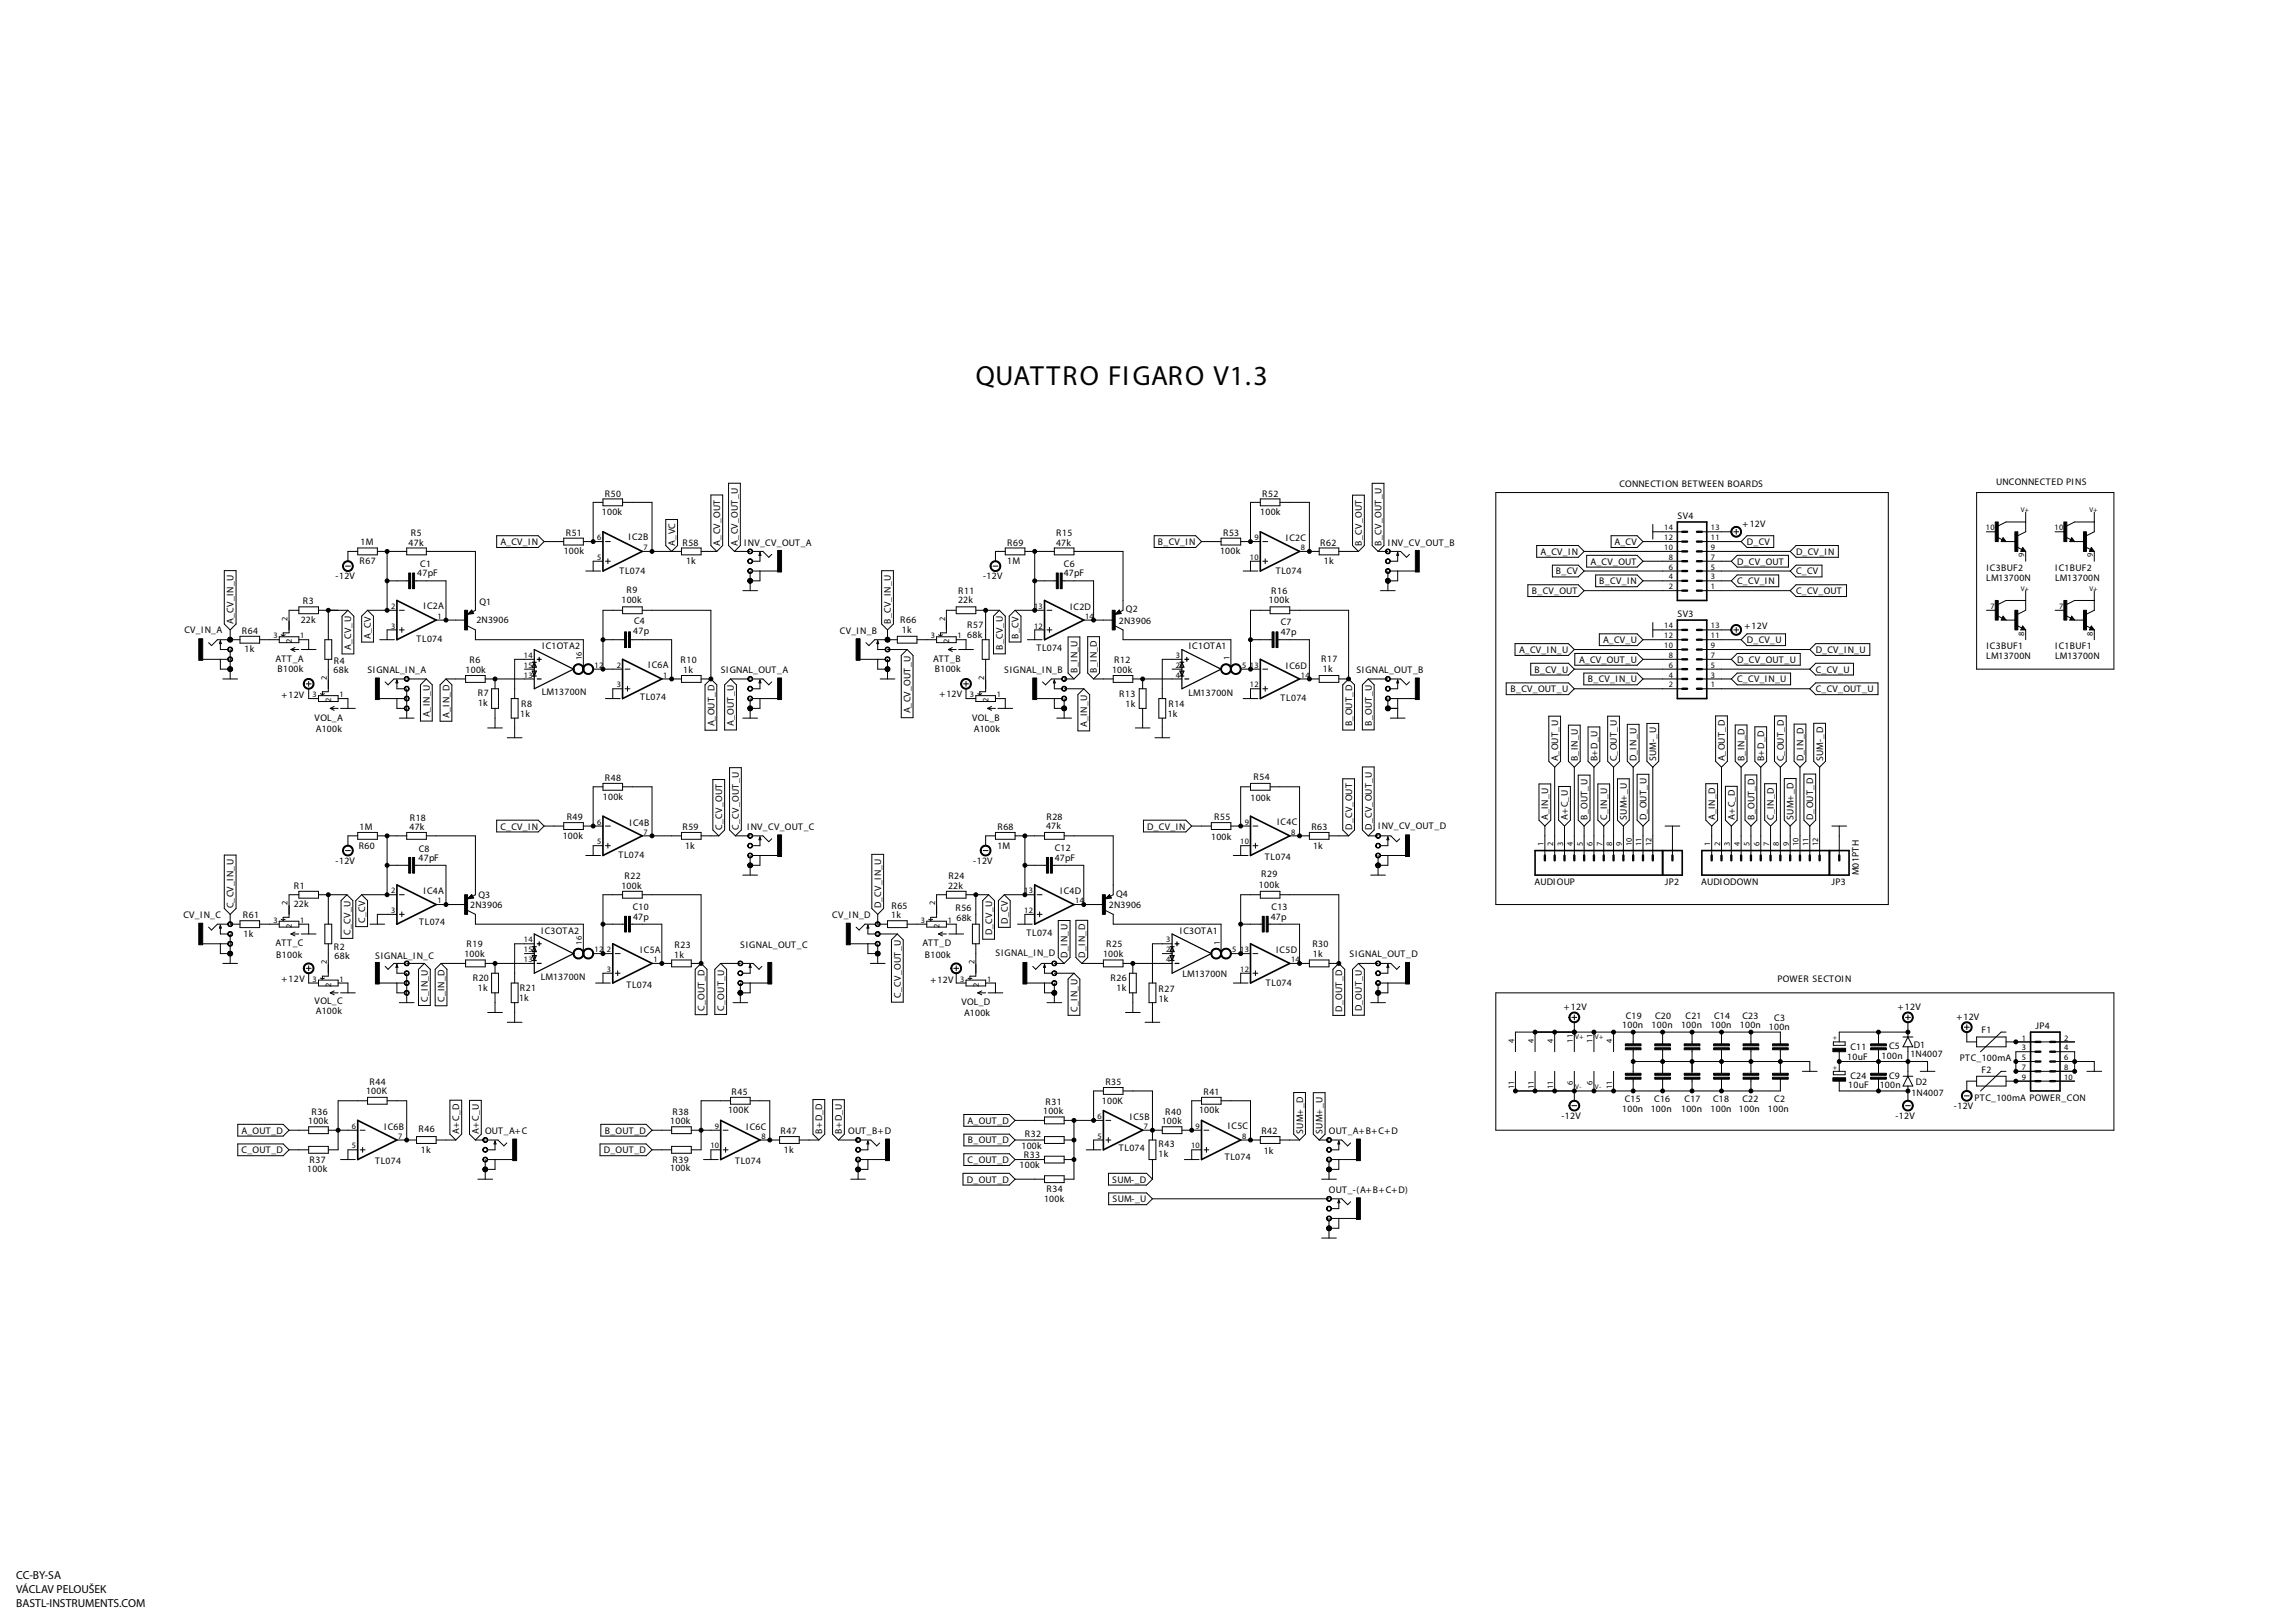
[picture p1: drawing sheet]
<svg xmlns="http://www.w3.org/2000/svg" width="594mm" height="420mm" viewBox="0 0 594 420" stroke-linecap="round" stroke-linejoin="round" font-family="sans-serif">
<defs><g id="words">
<text font-size="7.2" x="252.6" y="99.6">QUATTRO FIGARO V1.3</text>
<g font-size="3">
<text x="4.2" y="408.9">CC-BY-SA</text>
<text x="4.2" y="412.5">VÁCLAV PELOUŠEK</text>
<text x="4.2" y="416.1">BASTL-INSTRUMENTS.COM</text>
</g>
<g font-size="2.5">
<text x="419.2" y="126">CONNECTION BETWEEN BOARDS</text>
<text x="516.7" y="125.5">UNCONNECTED PINS</text>
<text x="156.6" y="128.5">R50</text>
<text x="326.8" y="128.5">R52</text>
<text x="155.8" y="133.3">100k</text>
<text x="326.2" y="133.3">100k</text>
<text x="434.2" y="134.4">SV4</text>
<text x="451.1" y="136.5">+12V</text>
<text x="93.4" y="141">1M</text>
<text x="105.8" y="141.2">47k</text>
<text x="106.3" y="138.7">R5</text>
<text x="129.5" y="141.1">A_CV_IN</text>
<text x="145.9" y="143.5">100k</text>
<text x="146.4" y="138.7">R51</text>
<text x="162.7" y="139.8">IC2B</text>
<text x="174.8" y="141.2" transform="rotate(-90 174.8 141.2)">A_VC</text>
<text x="176.7" y="141.2">R58</text>
<text x="186.4" y="141.2" transform="rotate(-90 186.4 141.2)">A_CV_OUT</text>
<text x="191" y="141.2" transform="rotate(-90 191 141.2)">A_CV_OUT_U</text>
<text x="192.7" y="141.2">INV_CV_OUT_A</text>
<text x="260.7" y="141.2">R69</text>
<text x="273.4" y="141.2">47k</text>
<text x="273.4" y="138.7">R15</text>
<text x="299.7" y="141.1">B_CV_IN</text>
<text x="315.8" y="143.5">100k</text>
<text x="316.6" y="138.7">R53</text>
<text x="332.9" y="140.1">IC2C</text>
<text x="341.7" y="141.2">R62</text>
<text x="352.5" y="141.2" transform="rotate(-90 352.5 141.2)">B_CV_OUT</text>
<text x="357.6" y="141.2" transform="rotate(-90 357.6 141.2)">B_CV_OUT_U</text>
<text x="359.3" y="141.2">INV_CV_OUT_B</text>
<text x="398.7" y="143.6">A_CV_IN</text>
<text x="417.9" y="141.1">A_CV</text>
<text x="452.2" y="141.1">D_CV</text>
<text x="464.9" y="143.6">D_CV_IN</text>
<text x="86.9" y="150">-12V</text>
<text x="93.1" y="146.1">R67</text>
<text x="108" y="149.2">47pF</text>
<text x="108.8" y="146.7">C1</text>
<text x="160.4" y="148.6">TL074</text>
<text x="177.6" y="146">1k</text>
<text x="254.5" y="150">-12V</text>
<text x="260.7" y="146">1M</text>
<text x="275.4" y="149.2">47pF</text>
<text x="275.4" y="146.7">C6</text>
<text x="330.2" y="148.6">TL074</text>
<text x="342.7" y="146">1k</text>
<text x="402.7" y="148.7">B_CV</text>
<text x="411.7" y="146.2">A_CV_OUT</text>
<text x="449.7" y="146.2">D_CV_OUT</text>
<text x="464.9" y="148.7">C_CV</text>
<text x="514.2" y="147.8">IC3BUF2</text>
<text x="532" y="147.8">IC1BUF2</text>
<text x="162.2" y="153.4">R9</text>
<text x="248" y="153.7">R11</text>
<text x="329" y="153.7">R16</text>
<text x="396.5" y="153.8">B_CV_OUT</text>
<text x="414" y="151.3">B_CV_IN</text>
<text x="449.7" y="151.3">C_CV_IN</text>
<text x="464.9" y="153.8">C_CV_OUT</text>
<text x="514.1" y="150.4">LM13700N</text>
<text x="532" y="150.4">LM13700N</text>
<text x="60.5" y="161.5" transform="rotate(-90 60.5 161.5)">A_CV_IN_U</text>
<text x="77.8" y="161.3">22k</text>
<text x="78.4" y="156.5">R3</text>
<text x="109.6" y="157.6">IC2A</text>
<text x="123.3" y="161.3">2N3906</text>
<text x="124.1" y="156.7">Q1</text>
<text x="160.9" y="156.2">100k</text>
<text x="164.2" y="161.7">C4</text>
<text x="230.6" y="161.5" transform="rotate(-90 230.6 161.5)">B_CV_IN_U</text>
<text x="233" y="161.3">R66</text>
<text x="248" y="156.2">22k</text>
<text x="277" y="157.9">IC2D</text>
<text x="289.6" y="161.5">2N3906</text>
<text x="291.5" y="158.5">Q2</text>
<text x="328.5" y="156.2">100k</text>
<text x="331.5" y="161.9">C7</text>
<text x="434.2" y="159.8">SV3</text>
<text x="47.7" y="163.8">CV_IN_A</text>
<text x="62.6" y="164.1">R64</text>
<text x="96" y="165.3" transform="rotate(-90 96 165.3)">A_CV</text>
<text x="107.8" y="166.1">TL074</text>
<text x="140.3" y="167.9">IC1OTA2</text>
<text x="163.9" y="164.2">47p</text>
<text x="217.4" y="164.1">CV_IN_B</text>
<text x="233.5" y="163.8">1k</text>
<text x="250.4" y="162.5">R57</text>
<text x="250.4" y="165.1">68k</text>
<text x="263.6" y="165.3" transform="rotate(-90 263.6 165.3)">B_CV</text>
<text x="331.5" y="164.5">47p</text>
<text x="415" y="166.5">A_CV_U</text>
<text x="451.6" y="162.9">+12V</text>
<text x="452.2" y="166.5">D_CV_U</text>
<text x="63.3" y="168.9">1k</text>
<text x="71.3" y="171.3">ATT_A</text>
<text x="71.8" y="174">B100k</text>
<text x="86.4" y="171.9">R4</text>
<text x="90.9" y="168.3" transform="rotate(-90 90.9 168.3)">A_CV_U</text>
<text x="121.5" y="171.7">R6</text>
<text x="167.8" y="172.8">IC6A</text>
<text x="176.2" y="171.7">R10</text>
<text x="241.5" y="171.3">ATT_B</text>
<text x="242" y="174">B100k</text>
<text x="259.6" y="168.3" transform="rotate(-90 259.6 168.3)">B_CV_U</text>
<text x="268.3" y="168.7">TL074</text>
<text x="288.4" y="171.7">R12</text>
<text x="307.7" y="168.1">IC1OTA1</text>
<text x="332.9" y="173.1">IC6D</text>
<text x="342" y="171.5">R17</text>
<text x="342.5" y="174">1k</text>
<text x="393.2" y="169">A_CV_IN_U</text>
<text x="408.7" y="171.6">A_CV_OUT_U</text>
<text x="449.7" y="171.6">D_CV_OUT_U</text>
<text x="470" y="169">D_CV_IN_U</text>
<text x="514.1" y="170.7">LM13700N</text>
<text x="514.2" y="168.1">IC3BUF1</text>
<text x="532" y="170.7">LM13700N</text>
<text x="532" y="168.1">IC1BUF1</text>
<text x="86.3" y="174.2">68k</text>
<text x="95.1" y="174.2">SIGNAL_IN_A</text>
<text x="120.5" y="174.2">100k</text>
<text x="140.2" y="179.8">LM13700N</text>
<text x="176.9" y="174.2">1k</text>
<text x="186.6" y="174.2">SIGNAL_OUT_A</text>
<text x="260" y="174.2">SIGNAL_IN_B</text>
<text x="278.9" y="174.2" transform="rotate(-90 278.9 174.2)">B_IN_U</text>
<text x="284" y="174.2" transform="rotate(-90 284 174.2)">B_IN_D</text>
<text x="287.9" y="174.2">100k</text>
<text x="351.1" y="174.2">SIGNAL_OUT_B</text>
<text x="391" y="179.2">B_CV_OUT_U</text>
<text x="397.2" y="174.1">B_CV_U</text>
<text x="411" y="176.6">B_CV_IN_U</text>
<text x="449.7" y="176.6">C_CV_IN_U</text>
<text x="470" y="174.1">C_CV_U</text>
<text x="470" y="179.2">C_CV_OUT_U</text>
<text x="72.9" y="180.7">+12V</text>
<text x="111.3" y="185.7" transform="rotate(-90 111.3 185.7)">A_IN_U</text>
<text x="116.3" y="185.8" transform="rotate(-90 116.3 185.8)">A_IN_D</text>
<text x="123.7" y="180.3">R7</text>
<text x="123.7" y="182.9">1k</text>
<text x="134.7" y="185.7">1k</text>
<text x="134.9" y="183.1">R8</text>
<text x="165.7" y="181.1">TL074</text>
<text x="235.7" y="184.7" transform="rotate(-90 235.7 184.7)">A_CV_OUT_U</text>
<text x="243.2" y="180.5">+12V</text>
<text x="289.7" y="180.6">R13</text>
<text x="291.4" y="183.1">1k</text>
<text x="302.3" y="185.7">1k</text>
<text x="302.4" y="183.1">R14</text>
<text x="307.6" y="180.1">LM13700N</text>
<text x="331.5" y="181.3">TL074</text>
<text x="81.4" y="186.6">VOL_A</text>
<text x="81.8" y="189.5">A100k</text>
<text x="184.9" y="188" transform="rotate(-90 184.9 188)">A_OUT_D</text>
<text x="190" y="188" transform="rotate(-90 190 188)">A_OUT_U</text>
<text x="251.6" y="186.6">VOL_B</text>
<text x="252.1" y="189.5">A100k</text>
<text x="281.4" y="188.3" transform="rotate(-90 281.4 188.3)">A_IN_U</text>
<text x="350" y="188" transform="rotate(-90 350 188)">B_OUT_D</text>
<text x="355.1" y="188" transform="rotate(-90 355.1 188)">B_OUT_U</text>
<text x="403.3" y="197.1" transform="rotate(-90 403.3 197.1)">A_OUT_U</text>
<text x="408.4" y="197.1" transform="rotate(-90 408.4 197.1)">B_IN_U</text>
<text x="413.5" y="197.1" transform="rotate(-90 413.5 197.1)">B+D_U</text>
<text x="418.6" y="197.1" transform="rotate(-90 418.6 197.1)">C_OUT_U</text>
<text x="423.7" y="197.1" transform="rotate(-90 423.7 197.1)">D_IN_U</text>
<text x="428.7" y="197.1" transform="rotate(-90 428.7 197.1)">SUM-_U</text>
<text x="446.5" y="197.1" transform="rotate(-90 446.5 197.1)">A_OUT_D</text>
<text x="451.6" y="197.1" transform="rotate(-90 451.6 197.1)">B_IN_D</text>
<text x="456.7" y="197.1" transform="rotate(-90 456.7 197.1)">B+D_D</text>
<text x="461.7" y="197.1" transform="rotate(-90 461.7 197.1)">C_OUT_D</text>
<text x="466.8" y="197.1" transform="rotate(-90 466.8 197.1)">D_IN_D</text>
<text x="471.9" y="197.1" transform="rotate(-90 471.9 197.1)">SUM-_D</text>
<text x="156.6" y="202.2">R48</text>
<text x="324.5" y="201.9">R54</text>
<text x="156.1" y="207">100k</text>
<text x="323.7" y="207.2">100k</text>
<text x="93.1" y="214.9">1M</text>
<text x="106" y="214.9">47k</text>
<text x="106.1" y="212.6">R18</text>
<text x="129.5" y="214.7">C_CV_IN</text>
<text x="146.7" y="212.4">R49</text>
<text x="162.9" y="213.7">IC4B</text>
<text x="176.7" y="214.9">R59</text>
<text x="186.9" y="214.9" transform="rotate(-90 186.9 214.9)">C_CV_OUT</text>
<text x="191.3" y="214.9" transform="rotate(-90 191.3 214.9)">C_CV_OUT_U</text>
<text x="193.4" y="214.9">INV_CV_OUT_C</text>
<text x="258.2" y="214.9">R68</text>
<text x="270.8" y="214.6">47k</text>
<text x="270.9" y="212.4">R28</text>
<text x="297" y="214.7">D_CV_IN</text>
<text x="314.3" y="212.4">R55</text>
<text x="330.6" y="213.5">IC4C</text>
<text x="339.5" y="214.9">R63</text>
<text x="350" y="214.9" transform="rotate(-90 350 214.9)">D_CV_OUT</text>
<text x="355.1" y="214.9" transform="rotate(-90 355.1 214.9)">D_CV_OUT_U</text>
<text x="356.7" y="214.6">INV_CV_OUT_D</text>
<text x="400.8" y="212.3" transform="rotate(-90 400.8 212.3)">A_IN_U</text>
<text x="405.9" y="212.3" transform="rotate(-90 405.9 212.3)">A+C_U</text>
<text x="411" y="212.3" transform="rotate(-90 411 212.3)">B_OUT_U</text>
<text x="416" y="212.3" transform="rotate(-90 416 212.3)">C_IN_U</text>
<text x="421.1" y="212.3" transform="rotate(-90 421.1 212.3)">SUM+_U</text>
<text x="426.2" y="212.3" transform="rotate(-90 426.2 212.3)">D_OUT_U</text>
<text x="444" y="212.3" transform="rotate(-90 444 212.3)">A_IN_D</text>
<text x="449" y="212.3" transform="rotate(-90 449 212.3)">A+C_D</text>
<text x="454.1" y="212.3" transform="rotate(-90 454.1 212.3)">B_OUT_D</text>
<text x="459.2" y="212.3" transform="rotate(-90 459.2 212.3)">C_IN_D</text>
<text x="464.3" y="212.3" transform="rotate(-90 464.3 212.3)">SUM+_D</text>
<text x="469.4" y="212.3" transform="rotate(-90 469.4 212.3)">D_OUT_D</text>
<text x="92.8" y="219.7">R60</text>
<text x="108.4" y="220.5">C8</text>
<text x="145.7" y="217.2">100k</text>
<text x="177.3" y="219.7">1k</text>
<text x="258.2" y="219.7">1M</text>
<text x="273" y="220.3">C12</text>
<text x="313.5" y="217.4">100k</text>
<text x="339.9" y="219.7">1k</text>
<text x="86.9" y="223.6">-12V</text>
<text x="108.3" y="223">47pF</text>
<text x="160.1" y="222.2">TL074</text>
<text x="161.7" y="227.6">R22</text>
<text x="245.5" y="227.6">R24</text>
<text x="252" y="223.6">-12V</text>
<text x="273" y="222.9">47pF</text>
<text x="326.5" y="227.1">R29</text>
<text x="327.4" y="222.7">TL074</text>
<text x="481.2" y="226.5" transform="rotate(-90 481.2 226.5)">M01PTH</text>
<text x="76.1" y="230.1">R1</text>
<text x="109.6" y="231.5">IC4A</text>
<text x="123.8" y="232.4">Q3</text>
<text x="160.8" y="230.1">100k</text>
<text x="245.4" y="230.1">22k</text>
<text x="274.4" y="231.5">IC4D</text>
<text x="288.9" y="232.1">Q4</text>
<text x="325.9" y="229.8">100k</text>
<text x="397.3" y="229.1">AUDIOUP</text>
<text x="430.9" y="229.1">JP2</text>
<text x="440.4" y="229.1">AUDIODOWN</text>
<text x="474.1" y="229.1">JP3</text>
<text x="47.5" y="237.7">CV_IN_C</text>
<text x="60.5" y="235.2" transform="rotate(-90 60.5 235.2)">C_CV_IN_U</text>
<text x="62.9" y="237.7">R61</text>
<text x="76" y="234.9">22k</text>
<text x="94.5" y="239" transform="rotate(-90 94.5 239)">C_CV</text>
<text x="108.5" y="239.5">TL074</text>
<text x="121.7" y="235.2">2N3906</text>
<text x="163.8" y="235.6">C10</text>
<text x="163.9" y="238.1">47p</text>
<text x="215.4" y="237.7">CV_IN_D</text>
<text x="228.1" y="235.2" transform="rotate(-90 228.1 235.2)">D_CV_IN_U</text>
<text x="230.7" y="237.7">1k</text>
<text x="230.7" y="235.2">R65</text>
<text x="247.3" y="235.9">R56</text>
<text x="247.6" y="238.5">68k</text>
<text x="260.9" y="239.2" transform="rotate(-90 260.9 239.2)">D_CV</text>
<text x="287" y="235.2">2N3906</text>
<text x="328.9" y="238.1">47p</text>
<text x="329.2" y="235.6">C13</text>
<text x="63" y="242.5">1k</text>
<text x="71.3" y="245">ATT_C</text>
<text x="86.4" y="245.8">R2</text>
<text x="90.7" y="242" transform="rotate(-90 90.7 242)">C_CV_U</text>
<text x="120.8" y="245.1">R19</text>
<text x="140.1" y="241.8">IC3OTA2</text>
<text x="174.6" y="245.4">R23</text>
<text x="191.6" y="245.3">SIGNAL_OUT_C</text>
<text x="238.8" y="245">ATT_D</text>
<text x="256.8" y="242.2" transform="rotate(-90 256.8 242.2)">D_CV_U</text>
<text x="265.7" y="242.3">TL074</text>
<text x="286.4" y="245.1">R25</text>
<text x="305.4" y="241.8">IC3OTA1</text>
<text x="339.7" y="245.1">R30</text>
<text x="71.5" y="247.9">B100k</text>
<text x="86.6" y="248.1">68k</text>
<text x="97.2" y="248.1">SIGNAL_IN_C</text>
<text x="120.2" y="247.6">100k</text>
<text x="165.7" y="246.7">IC5A</text>
<text x="174.6" y="247.9">1k</text>
<text x="239.4" y="247.9">B100k</text>
<text x="257.7" y="247.4">SIGNAL_IN_D</text>
<text x="276.3" y="247.9" transform="rotate(-90 276.3 247.9)">D_IN_U</text>
<text x="280.9" y="247.9" transform="rotate(-90 280.9 247.9)">D_IN_D</text>
<text x="285.5" y="247.6">100k</text>
<text x="330.3" y="246.7">IC5D</text>
<text x="339.9" y="247.6">1k</text>
<text x="349.4" y="247.6">SIGNAL_OUT_D</text>
<text x="72.9" y="254.1">+12V</text>
<text x="122.4" y="254">R20</text>
<text x="123.7" y="256.5">1k</text>
<text x="134.6" y="256.5">R21</text>
<text x="140" y="253.7">LM13700N</text>
<text x="162.1" y="255.8">TL074</text>
<text x="240.9" y="254.4">+12V</text>
<text x="287.5" y="254">R26</text>
<text x="289" y="256.5">1k</text>
<text x="299.9" y="256.7">R27</text>
<text x="306.1" y="253">LM13700N</text>
<text x="327.7" y="255.2">TL074</text>
<text x="460.1" y="254.2">POWER SECTOIN</text>
<text x="81.4" y="259.9">VOL_C</text>
<text x="81.8" y="262.6">A100k</text>
<text x="110.8" y="259.4" transform="rotate(-90 110.8 259.4)">C_IN_U</text>
<text x="115.1" y="259.4" transform="rotate(-90 115.1 259.4)">C_IN_D</text>
<text x="134.4" y="259.1">1k</text>
<text x="182.4" y="261.7" transform="rotate(-90 182.4 261.7)">C_OUT_D</text>
<text x="187.5" y="261.6" transform="rotate(-90 187.5 261.6)">C_OUT_U</text>
<text x="233.2" y="258.3" transform="rotate(-90 233.2 258.3)">C_CV_OUT_U</text>
<text x="248.9" y="260.2">VOL_D</text>
<text x="249.6" y="263.1">A100k</text>
<text x="278.9" y="261.9" transform="rotate(-90 278.9 261.9)">C_IN_U</text>
<text x="299.9" y="259.3">1k</text>
<text x="347.5" y="261.9" transform="rotate(-90 347.5 261.9)">D_OUT_D</text>
<text x="352.5" y="261.8" transform="rotate(-90 352.5 261.8)">D_OUT_U</text>
<text x="404.8" y="261.5">+12V</text>
<text x="420.8" y="263.8">C19</text>
<text x="428.5" y="263.8">C20</text>
<text x="436.3" y="263.8">C21</text>
<text x="443.7" y="263.8">C14</text>
<text x="451.1" y="263.8">C23</text>
<text x="491.3" y="261.5">+12V</text>
<text x="419.9" y="266">100n</text>
<text x="427.5" y="266">100n</text>
<text x="435.2" y="266">100n</text>
<text x="442.8" y="266">100n</text>
<text x="450.4" y="266">100n</text>
<text x="457.9" y="266.5">100n</text>
<text x="459.3" y="264.3">C3</text>
<text x="506.4" y="264">+12V</text>
<text x="512.9" y="267.4">F1</text>
<text x="526.9" y="266.4">JP4</text>
<text x="478.2" y="274.3">10uF</text>
<text x="479" y="271.8">C11</text>
<text x="487.1" y="274.2">100n</text>
<text x="489" y="271.6">C5</text>
<text x="494.5" y="273.8">1N4007</text>
<text x="495.4" y="271.2">D1</text>
<text x="507.3" y="274.5">PTC_100mA</text>
<text x="95.6" y="280.9">R44</text>
<text x="286.1" y="280.9">R35</text>
<text x="478.4" y="281.7">10uF</text>
<text x="479" y="279.4">C24</text>
<text x="486.6" y="281.8">100n</text>
<text x="489" y="279.2">C9</text>
<text x="495.9" y="280.9">D2</text>
<text x="512.9" y="277.8">F2</text>
<text x="94.7" y="283.2">100K</text>
<text x="189.4" y="283.5">R45</text>
<text x="270.6" y="286">R31</text>
<text x="285.2" y="285.7">100K</text>
<text x="311.5" y="283.5">R41</text>
<text x="419.9" y="287.9">100n</text>
<text x="420.6" y="285.3">C15</text>
<text x="427.3" y="287.9">100n</text>
<text x="428.2" y="285.3">C16</text>
<text x="435.2" y="287.9">100n</text>
<text x="436.1" y="285.3">C17</text>
<text x="442.8" y="287.9">100n</text>
<text x="443.4" y="285.3">C18</text>
<text x="450.1" y="287.9">100n</text>
<text x="451.1" y="285.3">C22</text>
<text x="457.6" y="287.9">100n</text>
<text x="459.3" y="285.3">C2</text>
<text x="494.8" y="283.7">1N4007</text>
<text x="505.8" y="287.1">-12V</text>
<text x="511.1" y="285">PTC_100mA POWER_CON</text>
<text x="62.5" y="293.5">A_OUT_D</text>
<text x="79.8" y="291">100k</text>
<text x="80.7" y="288.5">R36</text>
<text x="99.5" y="292.5">IC6B</text>
<text x="108.3" y="293.1">R46</text>
<text x="118.9" y="293.6" transform="rotate(-90 118.9 293.6)">A+C_D</text>
<text x="124" y="293.6" transform="rotate(-90 124 293.6)">A+C_U</text>
<text x="125.6" y="293.6">OUT_A+C</text>
<text x="156.5" y="293.5">B_OUT_D</text>
<text x="173.5" y="291">100k</text>
<text x="174.1" y="288.5">R38</text>
<text x="188.5" y="288.3">100K</text>
<text x="193.2" y="292.5">IC6C</text>
<text x="202.1" y="293.6">R47</text>
<text x="212.9" y="293.6" transform="rotate(-90 212.9 293.6)">B+D_D</text>
<text x="217.9" y="293.6" transform="rotate(-90 217.9 293.6)">B+D_U</text>
<text x="219.6" y="293.6">OUT_B+D</text>
<text x="250.5" y="290.9">A_OUT_D</text>
<text x="270" y="288.5">100k</text>
<text x="292.5" y="289.9">IC5B</text>
<text x="300.7" y="291">100k</text>
<text x="301.6" y="288.5">R40</text>
<text x="310.4" y="288.3">100k</text>
<text x="317.9" y="292.2">IC5C</text>
<text x="326.5" y="293.6">R42</text>
<text x="337.3" y="293.6" transform="rotate(-90 337.3 293.6)">SUM+_D</text>
<text x="342.4" y="293.6" transform="rotate(-90 342.4 293.6)">SUM+_U</text>
<text x="344" y="293.6">OUT_A+B+C+D</text>
<text x="404.2" y="289.7">-12V</text>
<text x="490.6" y="289.7">-12V</text>
<text x="62.5" y="298.5">C_OUT_D</text>
<text x="109" y="298.4">1k</text>
<text x="156.3" y="298.5">D_OUT_D</text>
<text x="202.9" y="298.4">1k</text>
<text x="250.5" y="296">B_OUT_D</text>
<text x="264.4" y="297.4">100k</text>
<text x="265" y="299.7">R33</text>
<text x="265.3" y="294.4">R32</text>
<text x="289.6" y="297.9">TL074</text>
<text x="299.9" y="299.4">1k</text>
<text x="299.9" y="296.9">R43</text>
<text x="327.1" y="298.7">1k</text>
<text x="79.5" y="303.5">100k</text>
<text x="80.2" y="301">R37</text>
<text x="97.1" y="301.2">TL074</text>
<text x="173.5" y="303.2">100k</text>
<text x="174.1" y="301">R39</text>
<text x="190.3" y="301.2">TL074</text>
<text x="250.5" y="301.1">C_OUT_D</text>
<text x="263.9" y="302.5">100k</text>
<text x="317" y="300.2">TL074</text>
<text x="250.3" y="306.2">D_OUT_D</text>
<text x="270.3" y="311.1">100k</text>
<text x="270.9" y="308.6">R34</text>
<text x="287.9" y="306.2">SUM-_D</text>
<text x="287.9" y="311.2">SUM-_U</text>
<text x="344" y="308.8">OUT_-(A+B+C+D)</text>
</g>
<g font-size="2.1">
<text x="430.8" y="137.3">14</text>
<text x="442.9" y="137.3">13</text>
<text x="514" y="137.3">10</text>
<text x="531.8" y="137.3">10</text>
<text x="154.6" y="139.9">6</text>
<text x="166.6" y="142.4">7</text>
<text x="324.7" y="139.9">9</text>
<text x="336.8" y="142.4">8</text>
<text x="430.8" y="142.4">10</text>
<text x="430.8" y="139.8">12</text>
<text x="442.9" y="142.4">9</text>
<text x="442.9" y="139.8">11</text>
<text x="154.6" y="144.9">5</text>
<text x="323.6" y="144.9">10</text>
<text x="432" y="147.5">6</text>
<text x="432" y="144.9">8</text>
<text x="442.9" y="147.5">5</text>
<text x="442.9" y="144.9">7</text>
<text x="524" y="144.3" transform="rotate(-90 524 144.3)">9</text>
<text x="541.8" y="144.3" transform="rotate(-90 541.8 144.3)">9</text>
<text x="432" y="152.5">2</text>
<text x="432" y="150">4</text>
<text x="442.9" y="152.5">1</text>
<text x="442.9" y="150">3</text>
<text x="74.5" y="160.7" transform="rotate(-90 74.5 160.7)">2</text>
<text x="101.2" y="157.6">2</text>
<text x="113.3" y="160.2">1</text>
<text x="244.6" y="160.7" transform="rotate(-90 244.6 160.7)">2</text>
<text x="267.7" y="157.6">13</text>
<text x="280.9" y="160.2">14</text>
<text x="515.2" y="157.6">7</text>
<text x="533" y="157.6">7</text>
<text x="70.8" y="165.2">3</text>
<text x="75.6" y="166.6" transform="rotate(-90 75.6 166.6)">2</text>
<text x="77.7" y="165.2">1</text>
<text x="101.2" y="162.7">3</text>
<text x="240.9" y="165.2">3</text>
<text x="245.7" y="166.6" transform="rotate(-90 245.7 166.6)">2</text>
<text x="247.9" y="165.2">1</text>
<text x="267.7" y="162.7">12</text>
<text x="430.8" y="167.8">10</text>
<text x="430.8" y="165.2">12</text>
<text x="430.8" y="162.7">14</text>
<text x="442.9" y="167.8">9</text>
<text x="442.9" y="165.2">11</text>
<text x="442.9" y="162.7">13</text>
<text x="524" y="164.6" transform="rotate(-90 524 164.6)">8</text>
<text x="541.8" y="164.6" transform="rotate(-90 541.8 164.6)">8</text>
<text x="135.6" y="170.3">14</text>
<text x="135.6" y="172.9">15</text>
<text x="150.7" y="170.9" transform="rotate(-90 150.7 170.9)">16</text>
<text x="153.9" y="172.9">12</text>
<text x="159.6" y="172.9">2</text>
<text x="304.4" y="170.3">3</text>
<text x="304.4" y="172.9">2</text>
<text x="318.3" y="170.9" transform="rotate(-90 318.3 170.9)">1</text>
<text x="321.5" y="172.9">5</text>
<text x="323.6" y="172.9">13</text>
<text x="432" y="172.9">6</text>
<text x="432" y="170.3">8</text>
<text x="442.9" y="172.9">5</text>
<text x="442.9" y="170.3">7</text>
<text x="84.6" y="176" transform="rotate(-90 84.6 176)">2</text>
<text x="135.6" y="175.4">13</text>
<text x="159.6" y="177.9">3</text>
<text x="171.7" y="175.4">1</text>
<text x="254.8" y="176" transform="rotate(-90 254.8 176)">2</text>
<text x="304.4" y="175.4">4</text>
<text x="323.6" y="177.9">12</text>
<text x="336.8" y="175.4">14</text>
<text x="432" y="177.9">2</text>
<text x="432" y="175.4">4</text>
<text x="442.9" y="177.9">1</text>
<text x="442.9" y="175.4">3</text>
<text x="80.9" y="180.5">3</text>
<text x="85.7" y="181.8" transform="rotate(-90 85.7 181.8)">2</text>
<text x="87.9" y="180.5">1</text>
<text x="251.1" y="180.5">3</text>
<text x="255.9" y="181.8" transform="rotate(-90 255.9 181.8)">2</text>
<text x="258" y="180.5">1</text>
<text x="154.6" y="213.5">6</text>
<text x="322.2" y="213.5">9</text>
<text x="154.6" y="218.6">5</text>
<text x="166.6" y="216">7</text>
<text x="321" y="218.6">10</text>
<text x="334.2" y="216">8</text>
<text x="399.5" y="219.1" transform="rotate(-90 399.5 219.1)">1</text>
<text x="402.1" y="219.1" transform="rotate(-90 402.1 219.1)">2</text>
<text x="404.6" y="219.1" transform="rotate(-90 404.6 219.1)">3</text>
<text x="407.2" y="219.1" transform="rotate(-90 407.2 219.1)">4</text>
<text x="409.7" y="219.1" transform="rotate(-90 409.7 219.1)">5</text>
<text x="412.2" y="219.1" transform="rotate(-90 412.2 219.1)">6</text>
<text x="414.8" y="219.1" transform="rotate(-90 414.8 219.1)">7</text>
<text x="417.3" y="219.1" transform="rotate(-90 417.3 219.1)">8</text>
<text x="419.9" y="219.1" transform="rotate(-90 419.9 219.1)">9</text>
<text x="422.4" y="219.1" transform="rotate(-90 422.4 219.1)">10</text>
<text x="424.9" y="219.1" transform="rotate(-90 424.9 219.1)">11</text>
<text x="427.5" y="219.1" transform="rotate(-90 427.5 219.1)">12</text>
<text x="442.7" y="219.1" transform="rotate(-90 442.7 219.1)">1</text>
<text x="445.3" y="219.1" transform="rotate(-90 445.3 219.1)">2</text>
<text x="447.8" y="219.1" transform="rotate(-90 447.8 219.1)">3</text>
<text x="450.3" y="219.1" transform="rotate(-90 450.3 219.1)">4</text>
<text x="452.9" y="219.1" transform="rotate(-90 452.9 219.1)">5</text>
<text x="455.4" y="219.1" transform="rotate(-90 455.4 219.1)">6</text>
<text x="458" y="219.1" transform="rotate(-90 458 219.1)">7</text>
<text x="460.5" y="219.1" transform="rotate(-90 460.5 219.1)">8</text>
<text x="463" y="219.1" transform="rotate(-90 463 219.1)">9</text>
<text x="465.6" y="219.1" transform="rotate(-90 465.6 219.1)">10</text>
<text x="468.1" y="219.1" transform="rotate(-90 468.1 219.1)">11</text>
<text x="470.7" y="219.1" transform="rotate(-90 470.7 219.1)">12</text>
<text x="101.2" y="231.3">2</text>
<text x="113.3" y="233.8">1</text>
<text x="265.2" y="231.3">13</text>
<text x="278.4" y="233.8">14</text>
<text x="70.8" y="238.9">3</text>
<text x="74.5" y="234.4" transform="rotate(-90 74.5 234.4)">2</text>
<text x="77.7" y="238.9">1</text>
<text x="101.2" y="236.4">3</text>
<text x="238.4" y="238.9">3</text>
<text x="242.1" y="234.4" transform="rotate(-90 242.1 234.4)">2</text>
<text x="245.3" y="238.9">1</text>
<text x="265.2" y="236.4">12</text>
<text x="75.6" y="240.2" transform="rotate(-90 75.6 240.2)">2</text>
<text x="135.6" y="244">14</text>
<text x="150.7" y="244.5" transform="rotate(-90 150.7 244.5)">16</text>
<text x="243.2" y="240.2" transform="rotate(-90 243.2 240.2)">2</text>
<text x="301.9" y="244">3</text>
<text x="315.7" y="244.5" transform="rotate(-90 315.7 244.5)">1</text>
<text x="84.6" y="249.6" transform="rotate(-90 84.6 249.6)">2</text>
<text x="135.6" y="249.1">13</text>
<text x="135.6" y="246.5">15</text>
<text x="153.9" y="246.5">12</text>
<text x="157.1" y="246.5">2</text>
<text x="157.1" y="251.6">3</text>
<text x="169.1" y="249.1">1</text>
<text x="252.2" y="249.6" transform="rotate(-90 252.2 249.6)">2</text>
<text x="301.9" y="249.1">4</text>
<text x="301.9" y="246.5">2</text>
<text x="319" y="246.5">5</text>
<text x="321" y="246.5">13</text>
<text x="321" y="251.6">12</text>
<text x="334.2" y="249.1">14</text>
<text x="80.9" y="254.1">3</text>
<text x="85.7" y="255.4" transform="rotate(-90 85.7 255.4)">2</text>
<text x="87.9" y="254.1">1</text>
<text x="248.5" y="254.1">3</text>
<text x="253.4" y="255.4" transform="rotate(-90 253.4 255.4)">2</text>
<text x="255.5" y="254.1">1</text>
<text x="391.9" y="269.9" transform="rotate(-90 391.9 269.9)">4</text>
<text x="397" y="269.9" transform="rotate(-90 397 269.9)">4</text>
<text x="402.1" y="269.9" transform="rotate(-90 402.1 269.9)">4</text>
<text x="407.2" y="269.9" transform="rotate(-90 407.2 269.9)">11</text>
<text x="412.2" y="269.9" transform="rotate(-90 412.2 269.9)">11</text>
<text x="417.3" y="269.9" transform="rotate(-90 417.3 269.9)">4</text>
<text x="523.4" y="269.4">1</text>
<text x="534.3" y="269.4">2</text>
<text x="523.4" y="274.4">5</text>
<text x="523.4" y="271.9">3</text>
<text x="534.3" y="274.4">6</text>
<text x="534.3" y="271.9">4</text>
<text x="407.2" y="280.8" transform="rotate(-90 407.2 280.8)">6</text>
<text x="412.2" y="280.8" transform="rotate(-90 412.2 280.8)">6</text>
<text x="523.4" y="279.5">9</text>
<text x="523.4" y="277">7</text>
<text x="534.3" y="279.5">10</text>
<text x="534.3" y="277">8</text>
<text x="391.9" y="282" transform="rotate(-90 391.9 282)">11</text>
<text x="397" y="282" transform="rotate(-90 397 282)">11</text>
<text x="402.1" y="282" transform="rotate(-90 402.1 282)">11</text>
<text x="417.3" y="282" transform="rotate(-90 417.3 282)">11</text>
<text x="91.1" y="292.2">6</text>
<text x="185" y="292.2">9</text>
<text x="284.1" y="289.7">6</text>
<text x="296.1" y="292.2">7</text>
<text x="309.5" y="292.2">9</text>
<text x="91.1" y="297.3">5</text>
<text x="103.1" y="294.8">7</text>
<text x="183.9" y="297.3">10</text>
<text x="197.1" y="294.8">8</text>
<text x="284.1" y="294.8">5</text>
<text x="308.3" y="297.3">10</text>
<text x="321.5" y="294.8">8</text>
</g>
<g font-size="1.8">
<text x="523.1" y="132.6">V+</text>
<text x="540.9" y="132.6">V+</text>
<text x="523.1" y="152.9">V+</text>
<text x="540.9" y="152.9">V+</text>
<text x="407.8" y="269">V+</text>
<text x="412.9" y="269">V+</text>
<text x="475.5" y="269.3" transform="rotate(-90 475.5 269.3)">+</text>
<text x="407.8" y="281.9">V-</text>
<text x="412.9" y="281.9">V-</text>
<text x="475.5" y="276.9" transform="rotate(-90 475.5 276.9)">+</text>
</g>
</g></defs>
<!-- layer: Vrstva 1 -->
<g fill="none" stroke="#000" stroke-width=".26">
<path d="M128.6 138.7h10.7l1.5 1.5-1.5 1.5h-10.7zM145.9 139.3h5.1v1.8h-5.1zM156.1 130h-2.6v10.2M156.1 129.2h5.1v1.7h-5.1zM161.2 130h7.6v12.7M172.3 134.5h3.1v6.7l-1.5 1.5-1.6-1.5zM184 128.1h3.1v13.1l-1.6 1.5-1.5-1.5zM188.6 125.1h3v16.1l-1.5 1.5-1.5-1.5zM298.8 138.7h10.7l1.5 1.5-1.5 1.5h-10.7zM316.1 139.3h5.1v1.8h-5.1zM326.2 130h-2.5v10.2M326.2 129.2h5.1v1.7h-5.1z"/>
<path d="M331.3 130h7.6v12.7M350.1 128.2h3.1v13l-1.6 1.5-1.5-1.5zM355.2 125.1h3v16.1l-1.5 1.5-1.5-1.5zM387.2 127.5h101.6v106.7h-101.6zM417 138.7h6.8l1.5 1.5-1.5 1.5h-6.8zM427.8 137.7h7.7M427.8 135.8v3.8M440.5 137.7h7.7M448.4 136.7a1.39 1.39 0 0 1 2.2 .3 1.39 1.39 0 0 1-.8 2 1.39 1.39 0 0 1-1.8-1.3h.3a1.14 1.14 0 0 1 1.6-1.1 1.14 1.14 0 0 1 .3 1.9 1.14 1.14 0 0 1-1.9-.6v-.2h-.3zM448.8 137.7h1.3M449.4 137v1.3M511.7 127.5h35.5v45.7h-35.5z"/>
<path d="M514.2 137.7h2.5M517 139.1l1.3 .6M518.5 139.7l.1 .3h-.3l.2-.6 .5 .7h-.7M524.4 135.1h-5.1l-2.1 1M524.4 132.6v5.1l-2.1 1M532 137.7h2.5M534.8 139.1l1.2 .6M536.3 139.7l.1 .3h-.4l.3-.6 .5 .7h-.8M542.1 135.1h-5.1l-2 1M542.1 132.6v5.1l-2 1M58.1 147.7h3v13.8l-1.5 1.6-1.5-1.6zM77.4 157.1h5v1.8h-5z"/>
<path d="M77.4 158h-2.6v5.8h-1.5v.8M82.4 158h7.7M85 158v7.6M88.5 159.5l1.6-1.5 1.5 1.5v9.8h-3.1zM89 145.6a1.4 1.4 0 0 1 2.2 .2 1.4 1.4 0 0 1-.7 2.1 1.4 1.4 0 0 1-1.8-1.3h.2a1.14 1.14 0 0 1 1.7-1 1.14 1.14 0 0 1 .1 1.9 1.14 1.14 0 0 1-1.8-.7v-.2h-.2zM89.4 146.6h1.3M92.6 141.9h5.1v1.7h-5.1zM92.6 142.7h-2.5v2.6M93.6 159.5l1.5-1.5 1.6 1.5v6.7h-3.1zM95.1 158h7.6M97.7 142.7h7.6M100.2 150.4h5.6"/>
<path d="M100.2 142.7v15.3M103.4 158h1.2M105.3 141.9h5.1v1.7h-5.1zM107.3 150.4h8.1v10.1M110.4 142.7h12.7v15.3l-.8 .4M122 158.6h-.3l.3-.2 .3 .3-1 .2 .7-.8 .4 .7M122.1 157.9l.5 .9-1.5 .2zM140.8 140.2h5.1M151 140.2h5.1M151.6 147.8h3.8M156.1 145.3h-2.6v2.5M156.7 140.2h1.3"/>
<path d="M156.7 145.3h1.3M157.4 144.7v1.2M161.2 157.1h5v1.8h-5zM161.2 158h-5.1v15.2M166.2 158h17.8v17.8M166.2 142.7h10.2M176.4 141.9h5.1v1.7h-5.1zM181.5 142.7h4M190.1 142.7h4.1M192.3 152.9h3.8M193.7 142.3a.64 .64 0 0 1 1 .1 .64 .64 0 0 1-.3 1 .64 .64 0 0 1-.9-.7h.2a.49 .49 0 0 1 .7-.4 .49 .49 0 0 1 .1 .8 .49 .49 0 0 1-.8-.2l-.2-.2zM193.7 144.8a.64 .64 0 0 1 1 .1 .64 .64 0 0 1-.3 1 .64 .64 0 0 1-.9-.6h.2a.49 .49 0 0 1 .7-.4 .49 .49 0 0 1 .1 .8 .49 .49 0 0 1-.8-.2l-.2-.2z"/>
<path d="M193.7 147.4a.64 .64 0 0 1 1 .1 .64 .64 0 0 1-.3 .9 .64 .64 0 0 1-.9-.6h.2a.49 .49 0 0 1 .7-.4 .49 .49 0 0 1 .1 .8 .49 .49 0 0 1-.8-.2l-.2-.2zM193.7 149.9a.64 .64 0 0 1 1 .1 .64 .64 0 0 1-.3 1 .64 .64 0 0 1-.9-.6h.2a.49 .49 0 0 1 .7-.5 .49 .49 0 0 1 .1 .9 .49 .49 0 0 1-.8-.3l-.2-.1zM194.2 147.8v5.1M194.8 142.7h2.7l1.5 1.6 .8-.8M194.8 147.8h6.5M196.7 143l.3 .8h-.5zM196.7 147.8v2.6h-1.9M196.7 143v2.3h-1.9M228.2 147.7h3.1v13.8l-1.6 1.6-1.5-1.6zM247.5 157.1h5.1v1.8h-5.1zM247.5 158h-2.5v5.8h-1.5v.8M252.6 158h6.1"/>
<path d="M255.1 158v7.6M256.7 145.6a1.39 1.39 0 0 1 2.2 .2 1.39 1.39 0 0 1-.9 2.1 1.39 1.39 0 0 1-1.7-1.3h.2a1.14 1.14 0 0 1 1.7-1 1.14 1.14 0 0 1 .2 1.9 1.14 1.14 0 0 1-1.8-.7l-.1-.2h-.2zM257 146.6h1.3M257.2 159.5l1.5-1.5 1.5 1.5v9.8h-3zM260.2 142.7h-2.5v2.6M260.2 141.9h5.1v1.7h-5.1zM261.2 159.5l1.6-1.5 1.5 1.5v6.7h-3.1zM262.8 158h7.6M265.3 142.7h7.6M267.8 142.7v15.3M267.8 150.4h5.6M271 158h1.3"/>
<path d="M272.9 141.9h5.1v1.7h-5.1zM275 150.4h8.1v10.1M278 142.7h12.7v15.3l-.7 .4M289.7 158.6h-.4l.4-.2 .2 .4-1 .1 .8-.8 .4 .7M289.7 157.9l.5 .9-1.5 .2zM311 140.2h5.1M321.2 140.2h5M321.8 147.8h3.8M326.2 145.3h-2.5v2.5M326.9 140.2h1.2M326.9 145.3h1.2M327.5 144.7v1.2"/>
<path d="M328.8 157.1h5.1v1.8h-5.1zM328.8 158h-5.1v15.2M333.9 158h15.2v17.8M336.4 142.7h5.1M341.5 141.9h5.1v1.7h-5.1zM346.6 142.7h5M356.7 142.7h2.6M357.4 152.9h3.8M358.8 142.3a.64 .64 0 0 1 1 .1 .64 .64 0 0 1-.4 1 .64 .64 0 0 1-.8-.7h.2a.49 .49 0 0 1 .6-.4 .49 .49 0 0 1 .2 .7 .49 .49 0 0 1-.8-.1l-.2-.2zM358.8 144.8a.64 .64 0 0 1 1 .1 .64 .64 0 0 1-.4 1 .64 .64 0 0 1-.8-.6h.2a.49 .49 0 0 1 .6-.5 .49 .49 0 0 1 .2 .8 .49 .49 0 0 1-.8-.1l-.2-.2zM358.8 147.4a.64 .64 0 0 1 1 .1 .64 .64 0 0 1-.4 .9 .64 .64 0 0 1-.8-.6h.2a.49 .49 0 0 1 .6-.5 .49 .49 0 0 1 .2 .8 .49 .49 0 0 1-.8-.1l-.2-.2zM358.8 149.9a.64 .64 0 0 1 1 .1 .64 .64 0 0 1-.4 1 .64 .64 0 0 1-.8-.6h.2a.49 .49 0 0 1 .6-.5 .49 .49 0 0 1 .2 .8 .49 .49 0 0 1-.8-.2l-.2-.1z"/>
<path d="M359.3 147.8v5.1M359.8 142.7h2.8l1.5 1.6 .7-.8M359.8 147.8h6.6M361.8 143l.3 .8h-.6zM361.8 147.8v2.6h-1.9M361.8 143v2.3h-2M395.5 151.4h13l1.6 1.5-1.6 1.5h-13zM397.8 141.2h10.7l1.6 1.5-1.6 1.6h-10.7zM401.8 146.3h6.7l1.6 1.5-1.6 1.6h-6.7zM410.1 142.7h25.4M410.1 147.8h25.4M410.1 152.9h25.4"/>
<path d="M410.7 143.8h13.1l1.5 1.5-1.5 1.5h-13.1zM413 148.8h10.8l1.5 1.6-1.5 1.5h-10.8zM425.3 140.2h10.2M425.3 150.4h10.2M425.3 145.3h10.2M440.5 140.2h10.2M440.5 142.7h22.9M440.5 150.4h7.7M440.5 147.8h22.9M440.5 152.9h22.9M440.5 145.3h7.7M449.7 148.8h10.7v3.1h-10.7l-1.5-1.5z"/>
<path d="M449.7 143.8h13.3v3h-13.3l-1.5-1.5zM450.7 140.2l1.5-1.5h6.9v3h-6.9zM463.4 147.8l1.5-1.5h6.7v3.1h-6.7zM463.4 152.9l1.5-1.5h13.1v3h-13.1zM464.9 141.2h11v3.1h-11l-1.5-1.6zM514.2 158h2.5M517 159.4l1.3 .6M519.3 140.2l-.8-1-.5 1h3.8M522.1 141.6l1.2 .6M523.6 141.7l.8 1h-1.3zM523.6 142.2l.1 .3h-.4l.3-.5 .5 .6h-.8M524.4 155.4h-5.1l-2.1 1.1"/>
<path d="M524.4 152.9v5.1l-2.1 1M524.4 142.7v2.6M532 158h2.5M534.8 159.4l1.2 .6M537 140.2l-.7-1-.5 1h3.8M539.9 141.6l1.2 .6M541.4 142.2l.1 .3h-.4l.3-.5 .5 .6h-.8M541.4 141.7l.7 1h-1.2zM542.1 155.4h-5.1l-2 1.1M542.1 152.9v5.1l-2 1M542.1 142.7v2.6M52.5 170.7h6.5"/>
<path d="M57 165.9l.3 .7h-.5zM57 170.7v2.5h1.9M57 165.9v2.2h2M57.7 175.8h3.8M59 165.6h-2.7l-1.5 1.5-.8-.7M59.1 165.2a.65 .65 0 0 1 1 .1 .65 .65 0 0 1-.3 .9 .65 .65 0 0 1-.9-.6h.2a.5 .5 0 0 1 .6-.5 .5 .5 0 0 1 .2 .8 .5 .5 0 0 1-.8-.1l-.2-.2zM59.1 167.7a.65 .65 0 0 1 1 .1 .65 .65 0 0 1-.3 1 .65 .65 0 0 1-.9-.7h.2a.5 .5 0 0 1 .6-.5 .5 .5 0 0 1 .2 .9 .5 .5 0 0 1-.8-.2l-.2-.2zM59.1 170.2a.65 .65 0 0 1 1 .1 .65 .65 0 0 1-.3 1 .65 .65 0 0 1-.9-.6h.2a.5 .5 0 0 1 .6-.5 .5 .5 0 0 1 .2 .8 .5 .5 0 0 1-.8-.1l-.2-.2zM59.1 172.8a.65 .65 0 0 1 1 .1 .65 .65 0 0 1-.3 .9 .65 .65 0 0 1-.9-.6h.2a.5 .5 0 0 1 .6-.5 .5 .5 0 0 1 .2 .8 .5 .5 0 0 1-.8-.1l-.2-.2zM59.6 163.1v2.5h2.5M59.6 168.1v7.7M62.1 164.7h5.1v1.8h-5.1z"/>
<path d="M67.2 165.6h5.1M72.3 164.8h5.1v1.6h-5.1zM72.8 164.3l.5 .3M73.8 164.3l-.5 .3M75.3 168.1l1 .6M75.3 168.1h2.1M76.3 167.6l-1 .5M77.4 165.6h2.5v2.5M78 168.1h3.8M78.9 176.1a1.4 1.4 0 0 1 2.2 .2 1.4 1.4 0 0 1-.8 2 1.4 1.4 0 0 1-1.8-1.3h.3a1.14 1.14 0 0 1 1.6-.9 1.14 1.14 0 0 1 .2 1.9 1.14 1.14 0 0 1-1.8-.7v-.3h-.3zM79.3 177h1.2M79.9 176.4v1.3"/>
<path d="M79.9 178.3v2.5h2.5M83 179.6l.5 .2M84 179.6l-.5 .2M84.1 165.6h1.8v5.1h-1.8zM85 170.7v8.4h-1.5v.7M98.3 165.6h3.8M102.7 176l.3 .8h-.5zM102.7 176v2.3h2M102.7 163.1h-2.5v2.5M103.4 163.1h1.2M104 162.4v1.3M104.7 175.8h-2.7l-1.5 1.5-.8-.8"/>
<path d="M104.8 175.3a.64 .64 0 0 1 1 .1 .64 .64 0 0 1-.3 1 .64 .64 0 0 1-.9-.6h.2a.49 .49 0 0 1 .6-.5 .49 .49 0 0 1 .2 .8 .49 .49 0 0 1-.8-.2l-.2-.1zM104.8 177.9a.64 .64 0 0 1 1 .1 .64 .64 0 0 1-.3 .9 .64 .64 0 0 1-.9-.6h.2a.49 .49 0 0 1 .6-.5 .49 .49 0 0 1 .2 .8 .49 .49 0 0 1-.8-.1l-.2-.2zM105.3 175.8h5.1M105.3 178.3v7.6M108.8 177.3l1.6-1.5 1.5 1.5v9.4h-3.1zM112.9 160.5h7.6M115.4 175.8l1.6 1.5v9.4h-3.1v-9.4zM115.4 175.8h5.1M120.5 174.9h5.1v1.8h-5.1zM121 162.1l2.1 1v2.5h27.9v7.6M125.6 175.8h12.7M127.3 178.3h1.7v5.1h-1.7z"/>
<path d="M128.1 175.8v2.5M135.8 173.2h2.5M138.3 170.7h-5.1v10.1M148.7 172.3a1.4 1.4 0 0 1 2.2 .2 1.4 1.4 0 0 1-.8 2.1 1.4 1.4 0 0 1-1.8-1.4h.3a1.15 1.15 0 0 1 1.6-1.1 1.15 1.15 0 0 1 .3 2 1.15 1.15 0 0 1-1.9-.6v-.3h-.3zM151.3 172.3a1.4 1.4 0 0 1 2.2 .2 1.4 1.4 0 0 1-.8 2.1 1.4 1.4 0 0 1-1.8-1.4h.2a1.15 1.15 0 0 1 1.6-1.1 1.15 1.15 0 0 1 .3 2 1.15 1.15 0 0 1-1.8-.6l-.1-.3h-.2zM153.5 173.2h7.7M156.1 165.6h5.6M161.2 178.3h-2.6v2.5M161.8 173.2h1.3M161.8 178.3h1.3M162.4 177.7v1.2M163.2 165.6h10.7v10.2"/>
<path d="M171.3 175.8h5.1M176.4 174.9h5.1v1.8h-5.1zM181.5 175.8h2.5M184 175.8l1.5 1.5v11.7h-3v-11.7zM187.6 177.3l1.5-1.5 1.5 1.5v11.7h-3zM189.1 175.8h5.1M193.7 175.3a.64 .64 0 0 1 1 .1 .64 .64 0 0 1-.3 1 .64 .64 0 0 1-.9-.6h.2a.5 .5 0 0 1 .7-.5 .5 .5 0 0 1 .1 .9 .5 .5 0 0 1-.8-.3l-.2-.1zM193.7 177.9a.64 .64 0 0 1 1 .1 .64 .64 0 0 1-.3 .9 .64 .64 0 0 1-.9-.6h.2a.5 .5 0 0 1 .7-.4 .5 .5 0 0 1 .1 .8 .5 .5 0 0 1-.8-.2l-.2-.2zM194.8 175.8h2.7l1.5 1.5 .8-.8M196.7 176l.3 .8h-.5zM196.7 176v2.3h-1.9M222.6 170.7h6.6"/>
<path d="M227.2 170.7v2.5h1.9M227.2 165.9v2.2h2M227.2 165.9l.3 .7h-.6zM227.8 175.8h3.8M229.2 165.6h-2.8l-1.5 1.5-.7-.7M229.3 165.2a.65 .65 0 0 1 1 .1 .65 .65 0 0 1-.4 .9 .65 .65 0 0 1-.8-.6h.2a.5 .5 0 0 1 .7-.4 .5 .5 0 0 1 .1 .8 .5 .5 0 0 1-.8-.2l-.2-.2zM229.3 167.7a.65 .65 0 0 1 1 .1 .65 .65 0 0 1-.4 1 .65 .65 0 0 1-.8-.7h.2a.5 .5 0 0 1 .7-.4 .5 .5 0 0 1 .1 .8 .5 .5 0 0 1-.8-.2l-.2-.2zM229.3 170.2a.65 .65 0 0 1 1 .1 .65 .65 0 0 1-.4 1 .65 .65 0 0 1-.8-.6h.2a.5 .5 0 0 1 .7-.4 .5 .5 0 0 1 .1 .8 .5 .5 0 0 1-.8-.2l-.2-.2zM229.3 172.8a.65 .65 0 0 1 1 .1 .65 .65 0 0 1-.4 .9 .65 .65 0 0 1-.8-.6h.2a.5 .5 0 0 1 .7-.4 .5 .5 0 0 1 .1 .8 .5 .5 0 0 1-.8-.2l-.2-.2zM229.7 168.1h5.1M229.7 163.1v2.5h2.6M229.7 170.7v5.1"/>
<path d="M232.3 164.7h5.1v1.8h-5.1zM234.8 168.1l1.5 1.6v16.1h-3v-16.1zM237.4 165.6h5M242.4 164.8h5.1v1.6h-5.1zM243 164.3l.5 .3M244 164.3l-.5 .3M245.5 168.1l1 .6M245.5 168.1h2M246.5 167.6l-1 .5M247.5 165.6h2.6v2.5M248.2 168.1h3.8M249 176.1a1.4 1.4 0 0 1 2.3 .2 1.4 1.4 0 0 1-.9 2.1 1.4 1.4 0 0 1-1.7-1.4h.2a1.14 1.14 0 0 1 1.6-1 1.14 1.14 0 0 1 .3 1.9 1.14 1.14 0 0 1-1.8-.6l-.1-.3h-.2z"/>
<path d="M249.4 177h1.3M250.1 178.3v2.5h2.5M250.1 176.4v1.3M253.1 179.6l.5 .2M254.1 179.6l-.5 .2M254.3 165.6h1.7v5.1h-1.7zM255.1 170.7v8.4h-1.5v.7M265.9 165.6h3.8M270.4 163.1h-2.6v2.5M271 163.1h1.3M271.7 162.4v1.3M272.9 176l.3 .8h-.5z"/>
<path d="M272.9 176v2.3h2M274.9 175.8h-2.7l-1.6 1.5-.7-.8M275 175.3a.65 .65 0 0 1 1 .1 .65 .65 0 0 1-.4 1 .65 .65 0 0 1-.8-.6h.2a.5 .5 0 0 1 .6-.5 .5 .5 0 0 1 .2 .8 .5 .5 0 0 1-.8-.2l-.2-.1zM275 177.9a.65 .65 0 0 1 1 .1 .65 .65 0 0 1-.4 .9 .65 .65 0 0 1-.8-.6h.2a.5 .5 0 0 1 .6-.5 .5 .5 0 0 1 .2 .8 .5 .5 0 0 1-.8-.1l-.2-.2zM275.5 178.3h5M275.5 175.8h2.5M276.5 164.9h3v9.3l-1.5 1.6-1.5-1.6zM279 179.8l1.5-1.5 1.6 1.5v9.4h-3.1zM280.5 160.5h7.7M281.6 164.8h3v9.4l-1.5 1.6-1.5-1.6zM283.1 175.8h5.1M288.2 174.9h5v1.8h-5z"/>
<path d="M288.7 162.1l2 1v2.5h27.9v7.6M293.2 175.8h12.7M294.9 178.3h1.8v5.1h-1.8zM295.8 175.8v2.5M303.4 173.2h2.5M305.9 170.7h-5v10.1M316.3 172.3a1.4 1.4 0 0 1 2.3 .2 1.4 1.4 0 0 1-.9 2.1 1.4 1.4 0 0 1-1.7-1.4h.2a1.15 1.15 0 0 1 1.6-1.1 1.15 1.15 0 0 1 .3 2 1.15 1.15 0 0 1-1.8-.6l-.1-.3h-.2zM318.9 172.3a1.4 1.4 0 0 1 2.2 .2 1.4 1.4 0 0 1-.8 2.1 1.4 1.4 0 0 1-1.8-1.4h.2a1.15 1.15 0 0 1 1.7-1.1 1.15 1.15 0 0 1 .2 2 1.15 1.15 0 0 1-1.8-.6l-.1-.3h-.2zM321.2 173.2h5M323.7 165.6h5.6M326.2 178.3h-2.5v2.5M326.9 173.2h1.2"/>
<path d="M326.9 178.3h1.2M327.5 177.7v1.2M330.8 165.6h8.1v10.2M336.4 175.8h5.1M341.5 174.9h5.1v1.8h-5.1zM346.6 175.8h2.5M347.6 177.3l1.5-1.5 1.5 1.5v11.7h-3zM352.7 177.3l1.5-1.5 1.5 1.5v11.7h-3zM354.2 175.8h5.1M358.8 175.3a.64 .64 0 0 1 1 .1 .64 .64 0 0 1-.4 1 .64 .64 0 0 1-.8-.6h.2a.49 .49 0 0 1 .6-.5 .49 .49 0 0 1 .2 .8 .49 .49 0 0 1-.8-.2l-.2-.1zM358.8 177.9a.64 .64 0 0 1 1 .1 .64 .64 0 0 1-.4 .9 .64 .64 0 0 1-.8-.6h.2a.49 .49 0 0 1 .6-.5 .49 .49 0 0 1 .2 .8 .49 .49 0 0 1-.8-.1l-.2-.2zM359.8 175.8h2.8l1.5 1.5 .7-.8"/>
<path d="M361.8 176l.3 .8h-.6zM361.8 176v2.3h-2M389.9 176.8h16.1l1.5 1.5-1.5 1.5h-16.1zM392.2 166.6h13.8l1.5 1.5-1.5 1.6h-13.8zM396.2 171.7h9.8l1.5 1.5-1.5 1.6h-9.8zM407.5 173.2h28M407.5 168.1h28M407.5 178.3h28M407.6 169.2h16.2l1.5 1.5-1.5 1.5h-16.2zM410 174.2h13.8l1.5 1.6-1.5 1.5h-13.8zM414 164.1h9.8l1.5 1.5-1.5 1.5h-9.8zM425.3 165.6h10.2"/>
<path d="M425.3 175.8h10.2M425.3 170.7h10.2M427.8 163.1h7.7M427.8 161.2v3.8M440.5 173.2h28M440.5 163.1h7.7M440.5 168.1h28M440.5 165.6h10.2M440.5 175.8h7.7M440.5 178.3h28M440.5 170.7h7.7M448.4 162.1a1.39 1.39 0 0 1 2.2 .3 1.39 1.39 0 0 1-.8 2 1.39 1.39 0 0 1-1.8-1.3h.3a1.14 1.14 0 0 1 1.6-1.1 1.14 1.14 0 0 1 .3 1.9 1.14 1.14 0 0 1-1.9-.6v-.2h-.3z"/>
<path d="M448.8 163.1h1.3M449.4 162.4v1.3M449.7 169.2h16.3v3h-16.3l-1.5-1.5zM449.7 174.2h13.8v3.1h-13.8l-1.5-1.5zM450.7 165.6l1.5-1.5h10v3h-10zM470 166.6h14v3.1h-14l-1.5-1.6zM470 176.8h16.1v3h-16.1l-1.5-1.5zM470 171.7h9.8v3.1h-9.8l-1.5-1.6zM518.5 160l.1 .3h-.3l.2-.5 .5 .6h-.7M519.3 160.5l-.8-1-.5 1h3.8M522.1 161.9l1.2 .7M523.6 162.1l.8 1h-1.3z"/>
<path d="M523.6 162.6l.1 .2h-.4l.3-.5 .5 .6h-.8M524.4 163.1v2.5M536.3 160l.1 .3h-.4l.3-.5 .5 .6h-.8M537 160.5l-.7-1-.5 1h3.8M539.9 161.9l1.2 .7M541.4 162.6l.1 .2h-.4l.3-.5 .5 .6h-.8M541.4 162.1l.7 1h-1.2zM542.1 163.1v2.5M82.4 180.1h5.1v1.5h-5.1zM85.5 183.4l1 .5M85.5 183.4h2M86.5 182.9l-1 .5"/>
<path d="M87.5 180.8h2.6v2.6M88.2 183.4h3.8M98.2 180.8h6.5M102.7 180.8v2.6h1.9M103.4 185.9h3.8M104.8 180.4a.64 .64 0 0 1 1 .1 .64 .64 0 0 1-.3 1 .64 .64 0 0 1-.9-.7h.2a.49 .49 0 0 1 .6-.4 .49 .49 0 0 1 .2 .7 .49 .49 0 0 1-.8-.1l-.2-.2zM104.8 182.9a.64 .64 0 0 1 1 .1 .64 .64 0 0 1-.3 1 .64 .64 0 0 1-.9-.6h.2a.49 .49 0 0 1 .6-.5 .49 .49 0 0 1 .2 .8 .49 .49 0 0 1-.8-.1l-.2-.2zM126.2 188.4h3.8M128.1 183.4v5M131.3 191h3.8M132.3 180.8h1.8v5.1h-1.8zM133.2 185.9v5.1"/>
<path d="M156.7 180.8h3.8M188.8 198.7h3.1v16.2l-1.5 1.5-1.6-1.5zM192.3 185.9h3.8M193.7 180.4a.64 .64 0 0 1 1 .1 .64 .64 0 0 1-.3 1 .64 .64 0 0 1-.9-.7h.2a.5 .5 0 0 1 .7-.4 .5 .5 0 0 1 .1 .8 .5 .5 0 0 1-.8-.2l-.2-.2zM193.7 182.9a.64 .64 0 0 1 1 .1 .64 .64 0 0 1-.3 1 .64 .64 0 0 1-.9-.6h.2a.5 .5 0 0 1 .7-.4 .5 .5 0 0 1 .1 .8 .5 .5 0 0 1-.8-.2l-.2-.2zM194.2 180.8v5.1M194.8 180.8h6.5M196.7 180.8v2.6h-1.9M252.6 180.1h5.1v1.5h-5.1zM255.7 183.4l1 .5M255.7 183.4h2M256.7 182.9l-1 .5"/>
<path d="M257.7 180.8h2.5v2.6M258.3 183.4h3.8M268.4 180.8h6.5M272.9 180.8v2.6h1.9M273.6 185.9h3.8M275 180.4a.65 .65 0 0 1 1 .1 .65 .65 0 0 1-.4 1 .65 .65 0 0 1-.8-.7h.2a.5 .5 0 0 1 .6-.5 .5 .5 0 0 1 .2 .9 .5 .5 0 0 1-.8-.2l-.2-.2zM275 182.9a.65 .65 0 0 1 1 .1 .65 .65 0 0 1-.4 1 .65 .65 0 0 1-.8-.6h.2a.5 .5 0 0 1 .6-.5 .5 .5 0 0 1 .2 .8 .5 .5 0 0 1-.8-.1l-.2-.2zM275.5 180.8v5.1M293.9 188.4h3.8M295.8 183.4v5M299 191h3.8M300 180.8h1.8v5.1h-1.8z"/>
<path d="M300.9 185.9v5.1M321.8 180.8h3.8M352.7 198.5h3v16.4l-1.5 1.5-1.5-1.5zM358.8 180.4a.64 .64 0 0 1 1 .1 .64 .64 0 0 1-.4 1 .64 .64 0 0 1-.8-.7h.2a.49 .49 0 0 1 .6-.4 .49 .49 0 0 1 .2 .7 .49 .49 0 0 1-.8-.1l-.2-.2zM358.8 182.9a.64 .64 0 0 1 1 .1 .64 .64 0 0 1-.4 1 .64 .64 0 0 1-.8-.6h.2a.49 .49 0 0 1 .6-.5 .49 .49 0 0 1 .2 .8 .49 .49 0 0 1-.8-.1l-.2-.2zM359.3 180.8v2.6h2.5M359.8 180.8h6.6M359.9 185.9h3.8M361.8 180.8v5.1M400.9 185.4h3.1v11.7l-1.6 1.5-1.5-1.5zM402.4 198.6v22.9M406 187.7h3v9.4l-1.5 1.5-1.5-1.5z"/>
<path d="M407.5 198.6v22.9M411.1 188.2h3v8.9l-1.5 1.5-1.5-1.5zM412.6 198.6v22.9M416.2 185.4h3v11.7l-1.5 1.5-1.5-1.5zM417.7 198.6v22.9M421.2 187.5h3.1v9.6l-1.5 1.5-1.6-1.5zM422.8 198.6v22.9M426.3 187.3h3.1v9.8l-1.6 1.5-1.5-1.5zM427.8 198.6v22.9M444.1 185.3h3v11.8l-1.5 1.5-1.5-1.5zM445.6 198.6v22.9M449.2 187.7h3v9.4l-1.5 1.5-1.5-1.5z"/>
<path d="M450.7 198.6v22.9M454.3 188.2h3v8.9l-1.5 1.5-1.5-1.5zM455.8 198.6v22.9M459.3 185.3h3.1v11.8l-1.5 1.5-1.6-1.5zM460.9 198.6v22.9M464.4 187.5h3.1v9.6l-1.6 1.5-1.5-1.5zM465.9 198.6v22.9M469.5 187.2h3v9.9l-1.5 1.5-1.5-1.5zM471 198.6v22.9M89 219.2a1.4 1.4 0 0 1 2.2 .2 1.4 1.4 0 0 1-.7 2.1 1.4 1.4 0 0 1-1.8-1.3h.2a1.14 1.14 0 0 1 1.7-.9 1.14 1.14 0 0 1 .1 1.9 1.14 1.14 0 0 1-1.8-.7v-.3h-.2zM92.6 215.5h5.1v1.8h-5.1zM92.6 216.4h-2.5v2.5"/>
<path d="M97.7 216.4h7.6M100.2 216.4v15.2M105.3 215.5h5.1v1.8h-5.1zM110.4 216.4h12.7v15.2l-.8 .5M128.6 212.3h10.7l1.5 1.5-1.5 1.6h-10.7zM140.8 213.8h5.1M145.9 213h5.1v1.7h-5.1zM151 213.8h5.1M156.1 203.7h-2.6v10.1M156.1 218.9h-2.6v2.6M156.1 202.8h5.1v1.8h-5.1zM156.7 213.8h1.3"/>
<path d="M156.7 218.9h1.3M157.4 218.3v1.3M161.2 203.7h7.6v12.7M166.2 216.4h10.2M176.4 215.5h5.1v1.8h-5.1zM181.5 216.4h4.6M184.5 201.8h3.1v13.1l-1.5 1.5-1.6-1.5zM190.4 216.4h3.8M193.7 216a.64 .64 0 0 1 1 .1 .64 .64 0 0 1-.3 .9 .64 .64 0 0 1-.9-.6h.2a.5 .5 0 0 1 .7-.4 .5 .5 0 0 1 .1 .8 .5 .5 0 0 1-.8-.2l-.2-.2zM193.7 218.5a.64 .64 0 0 1 1 .1 .64 .64 0 0 1-.3 1 .64 .64 0 0 1-.9-.7h.2a.5 .5 0 0 1 .7-.4 .5 .5 0 0 1 .1 .8 .5 .5 0 0 1-.8-.2l-.2-.2zM194.8 216.4h2.7l1.5 1.5 .8-.8M196.7 216.6v2.3h-1.9"/>
<path d="M196.7 216.6l.3 .8h-.5zM254.1 219.2a1.39 1.39 0 0 1 2.2 .3 1.39 1.39 0 0 1-.8 2 1.39 1.39 0 0 1-1.8-1.3h.3a1.14 1.14 0 0 1 1.7-.9 1.14 1.14 0 0 1 .1 1.9 1.14 1.14 0 0 1-1.8-.7v-.3h-.3zM257.7 216.4h-2.6v2.5M257.7 215.5h5.1v1.8h-5.1zM262.8 216.4h7.6M265.3 216.4v15.2M270.4 215.5h5.1v1.8h-5.1zM275.5 216.4h12.7v15.2l-.8 .5M296 212.3h11l1.5 1.5-1.5 1.6h-11zM308.5 213.8h5.1M313.6 213h5v1.7h-5zM318.6 213.8h5.1"/>
<path d="M323.7 203.7h-2.5v10.1M323.7 218.9h-2.5v2.6M323.7 202.8h5.1v1.8h-5.1zM324.3 213.8h1.3M324.3 218.9h1.3M325 218.3v1.3M328.8 203.7h7.6v12.7M333.9 216.4h5M338.9 215.5h5.1v1.8h-5.1zM344 216.4h5.1M347.6 201.6h3v13.3l-1.5 1.5-1.5-1.5zM354.2 216.4h2.5"/>
<path d="M356.3 216a.64 .64 0 0 1 1 .1 .64 .64 0 0 1-.4 .9 .64 .64 0 0 1-.8-.6h.1a.49 .49 0 0 1 .7-.5 .49 .49 0 0 1 .2 .8 .49 .49 0 0 1-.8-.1l-.2-.2zM356.3 218.5a.64 .64 0 0 1 1 .1 .64 .64 0 0 1-.4 1 .64 .64 0 0 1-.8-.7h.1a.49 .49 0 0 1 .7-.4 .49 .49 0 0 1 .2 .8 .49 .49 0 0 1-.8-.2l-.2-.2zM357.3 216.4h2.7l1.5 1.5 .8-.8M359.3 216.6v2.3h-2M359.3 216.6l.2 .8h-.5zM398.4 202.9h3v9.4l-1.5 1.5-1.5-1.5zM399.9 213.8v7.7M403.5 203.6h3v8.7l-1.5 1.5-1.5-1.5zM405 213.8v7.7M408.5 200.7h3.1v11.6l-1.5 1.5-1.6-1.5zM410.1 213.8v7.7M413.6 202.9h3.1v9.4l-1.6 1.5-1.5-1.5z"/>
<path d="M415.1 213.8v7.7M418.7 201.6h3v10.7l-1.5 1.5-1.5-1.5zM420.2 213.8v7.7M423.8 200.4h3v11.9l-1.5 1.5-1.5-1.5zM425.3 213.8v7.7M431 213.8h3.8M432.9 213.8v7.7M441.6 202.9h3v9.4l-1.5 1.5-1.5-1.5zM443.1 213.8v7.7M446.6 203.6h3.1v8.7l-1.5 1.5-1.6-1.5zM448.2 213.8v7.7M451.7 200.6h3.1v11.7l-1.6 1.5-1.5-1.5z"/>
<path d="M453.2 213.8v7.7M456.8 202.9h3v9.4l-1.5 1.5-1.5-1.5zM458.3 213.8v7.7M461.9 201.5h3v10.8l-1.5 1.5-1.5-1.5zM463.4 213.8v7.7M467 200.4h3v11.9l-1.5 1.5-1.5-1.5zM468.5 213.8v7.7M474.2 213.8h3.8M476.1 213.8v7.7M57 239.5l.3 .8h-.5zM57 239.5v2.3h2M58.1 221.4h3v13.8l-1.5 1.5-1.5-1.5z"/>
<path d="M59 239.2h-2.7l-1.5 1.6-.8-.8M59.1 238.8a.65 .65 0 0 1 1 .1 .65 .65 0 0 1-.4 1 .65 .65 0 0 1-.8-.7h.2a.5 .5 0 0 1 .6-.5 .5 .5 0 0 1 .2 .9 .5 .5 0 0 1-.8-.2l-.2-.2zM59.6 236.7v2.5h2.5M62.1 238.4h5.1v1.7h-5.1zM67.2 239.2h5.1M72.3 238.5h5.1v1.5h-5.1zM72.8 238l.5 .2M73.8 238l-.5 .2M77.4 239.2h2.5v2.6M77.4 230.7h5v1.8h-5zM77.4 231.6h-2.6v5.9h-1.5v.7M82.4 231.6h7.4"/>
<path d="M84.1 239.2h1.8v5.1h-1.8zM85 231.6v7.6M89.4 220.2h1.3M89.8 231.6l1.5 1.6v9.7h-3v-9.7zM93.6 231.6l1.5 1.6v6.7h-3v-6.7zM93.6 231.6h9.1M95.8 239.2h3.8M100.2 224h5.6M102.7 236.7h-5v2.5M103.4 236.7h1.2M103.4 231.6h1.2M104 236.1v1.2"/>
<path d="M107.3 224h8.1v10.2M112.9 234.2h7.6M121 235.7l2.1 1v2.5h27.9v7.7M122 232.3h-.3l.3-.3 .3 .4-1 .1 .7-.7 .4 .6M122.1 231.6l.5 .9-1.5 .2zM151.6 221.5h3.8M156.1 239.2h5.6M161.2 230.7h5v1.8h-5zM161.2 231.6h-5.1v15.3M163.2 239.2h8.1v10.2M166.2 231.6h15.3v17.8M192.3 226.5h3.8"/>
<path d="M193.7 221a.64 .64 0 0 1 1 .1 .64 .64 0 0 1-.3 1 .64 .64 0 0 1-.9-.6h.2a.5 .5 0 0 1 .7-.4 .5 .5 0 0 1 .1 .8 .5 .5 0 0 1-.8-.2l-.2-.2zM193.7 223.6a.64 .64 0 0 1 1 .1 .64 .64 0 0 1-.3 .9 .64 .64 0 0 1-.9-.6h.2a.5 .5 0 0 1 .7-.4 .5 .5 0 0 1 .1 .8 .5 .5 0 0 1-.8-.2l-.2-.2zM194.2 221.5v5M194.8 221.5h6.5M196.7 221.5v2.5h-1.9M224.7 239.5v2.3h1.9M224.7 239.5l.2 .8h-.5zM225.7 221.2h3v14l-1.5 1.5-1.5-1.5zM226.6 239.2h-2.7l-1.5 1.6-.8-.8M226.7 238.8a.65 .65 0 0 1 1.1 .1 .65 .65 0 0 1-.4 1 .65 .65 0 0 1-.9-.7h.2a.49 .49 0 0 1 .7-.4 .49 .49 0 0 1 .1 .8 .49 .49 0 0 1-.8-.2l-.2-.2zM227.2 236.7v2.5h2.5M229.7 238.4h5.1v1.7h-5.1z"/>
<path d="M234.8 239.2h5.1M239.9 238.5h5.1v1.5h-5.1zM240.4 238l.5 .2M241.4 238l-.5 .2M245 231.6h-2.6v5.9h-1.5v.7M245 230.7h5.1v1.8h-5.1zM245 239.2h2.5v2.6M250.1 231.6h5.8M251.7 239.2h1.8v5.1h-1.8zM252.6 231.6v7.6M254.5 220.2h1.3M255.9 231.6l1.5 1.6v9.9h-3v-9.9z"/>
<path d="M260 231.6h7.8M260 231.6l1.5 1.6v6.9h-3.1v-6.9zM263.4 239.2h3.8M265.3 224h5.6M267.8 236.7h-2.5v2.5M268.5 236.7h1.2M268.5 231.6h1.2M269.1 236.1v1.2M272.4 224h8.1v10.2M273.9 238.3h3.1v9.6l-1.5 1.5-1.6-1.5zM278 234.2h7.6M278.5 238.3h3.1v9.6l-1.6 1.5-1.5-1.5z"/>
<path d="M286.1 235.7l2.1 1v2.5h27.9v7.7M287.1 232.3h-.3l.3-.3 .3 .4-1 .1 .7-.7 .4 .6M287.2 231.6l.5 .9-1.6 .2zM319.3 221.5h3.8M321.2 239.2h5.5M326.2 230.7h5.1v1.8h-5.1zM326.2 231.6h-5v15.3M328.3 239.2h8.1v10.2M331.3 231.6h15.3v17.8M354.8 226.5h3.8M356.3 221a.64 .64 0 0 1 1 .1 .64 .64 0 0 1-.4 1 .64 .64 0 0 1-.8-.6h.1a.49 .49 0 0 1 .7-.5 .49 .49 0 0 1 .2 .8 .49 .49 0 0 1-.8-.1l-.2-.2zM356.3 223.6a.64 .64 0 0 1 1 .1 .64 .64 0 0 1-.4 .9 .64 .64 0 0 1-.8-.6h.1a.49 .49 0 0 1 .7-.5 .49 .49 0 0 1 .2 .8 .49 .49 0 0 1-.8-.1l-.2-.2z"/>
<path d="M356.7 221.5v5M357.3 221.5h6.5M359.3 221.5v2.5h-1.9M52.5 244.3h6.5M57 244.3v2.6h1.9M57.7 249.4h3.8M59.1 241.4a.65 .65 0 0 1 1 .1 .65 .65 0 0 1-.4 .9 .65 .65 0 0 1-.8-.6h.2a.5 .5 0 0 1 .6-.5 .5 .5 0 0 1 .2 .8 .5 .5 0 0 1-.8-.1l-.2-.2zM59.1 243.9a.65 .65 0 0 1 1 .1 .65 .65 0 0 1-.3 .9 .65 .65 0 0 1-.9-.6h.2a.5 .5 0 0 1 .6-.5 .5 .5 0 0 1 .2 .8 .5 .5 0 0 1-.8-.1l-.2-.2zM59.1 246.4a.65 .65 0 0 1 1 .1 .65 .65 0 0 1-.3 1 .65 .65 0 0 1-.9-.6h.2a.5 .5 0 0 1 .6-.5 .5 .5 0 0 1 .2 .8 .5 .5 0 0 1-.8-.2l-.2-.1zM59.6 241.8v7.6M75.3 241.8l1 .5M75.3 241.8h2.1"/>
<path d="M76.3 241.3l-1 .5M78 241.8h3.8M78.9 249.7a1.4 1.4 0 0 1 2.2 .2 1.4 1.4 0 0 1-.8 2.1 1.4 1.4 0 0 1-1.8-1.3h.3a1.14 1.14 0 0 1 1.6-1 1.14 1.14 0 0 1 .2 1.9 1.14 1.14 0 0 1-1.8-.6v-.3h-.3zM79.3 250.7h1.2M79.9 250v1.3M79.9 251.9v2.6h2.5M82.4 253.7h5.1v1.5h-5.1zM83 253.2l.5 .3M84 253.2l-.5 .3M85 244.3v8.4h-1.5v.8M85.5 257l1 .5M85.5 257h2"/>
<path d="M86.5 256.5l-1 .5M87.5 254.5h2.6v2.5M88.2 257h3.8M98.2 254.5h6.5M102.7 249.7l.3 .7h-.5zM102.7 254.5v2.5h1.9M102.7 249.7v2.2h2M103.4 259.6h3.8M104.7 249.4h-2.7l-1.5 1.5-.8-.7M104.8 249a.64 .64 0 0 1 1 .1 .64 .64 0 0 1-.3 .9 .64 .64 0 0 1-.9-.6h.2a.49 .49 0 0 1 .6-.5 .49 .49 0 0 1 .2 .8 .49 .49 0 0 1-.8-.1l-.2-.2zM104.8 251.5a.64 .64 0 0 1 1 .1 .64 .64 0 0 1-.3 1 .64 .64 0 0 1-.9-.7h.2a.49 .49 0 0 1 .6-.4 .49 .49 0 0 1 .2 .7 .49 .49 0 0 1-.8-.1l-.2-.2zM104.8 254a.64 .64 0 0 1 1 .1 .64 .64 0 0 1-.3 1 .64 .64 0 0 1-.9-.6h.2a.49 .49 0 0 1 .6-.5 .49 .49 0 0 1 .2 .8 .49 .49 0 0 1-.8-.1l-.2-.2z"/>
<path d="M104.8 256.6a.64 .64 0 0 1 1 .1 .64 .64 0 0 1-.3 .9 .64 .64 0 0 1-.9-.6h.2a.49 .49 0 0 1 .6-.5 .49 .49 0 0 1 .2 .8 .49 .49 0 0 1-.8-.1l-.2-.2zM105.3 251.9v7.7M105.3 249.4h4.6M108.3 250.9l1.6-1.5 1.5 1.5v9.4h-3.1zM112.6 250.9l1.6-1.5 1.5 1.5v9.5h-3.1zM114.2 249.4h6.3M120.5 248.5h5.1v1.8h-5.1zM125.6 249.4h12.7M127.3 251.9h1.7v5.1h-1.7zM128.1 249.4v2.5M128.1 257v5.1M132.3 254.5h1.8v5.1h-1.8z"/>
<path d="M133.2 259.6v5M135.8 246.9h2.5M138.3 244.3h-5.1v10.2M148.7 245.9a1.4 1.4 0 0 1 2.2 .3 1.4 1.4 0 0 1-.8 2 1.4 1.4 0 0 1-1.8-1.3h.3a1.15 1.15 0 0 1 1.6-1.1 1.15 1.15 0 0 1 .3 1.9 1.15 1.15 0 0 1-1.9-.6v-.2h-.3zM151.3 245.9a1.4 1.4 0 0 1 2.2 .3 1.4 1.4 0 0 1-.9 2 1.4 1.4 0 0 1-1.7-1.3h.2a1.15 1.15 0 0 1 1.6-1.1 1.15 1.15 0 0 1 .3 1.9 1.15 1.15 0 0 1-1.8-.6l-.1-.2h-.2zM153.5 246.9h5.1M154.2 254.5h3.8M158.6 251.9h-2.5v2.6M159.3 251.9h1.2M159.3 246.9h1.2M159.9 251.3v1.3M168.8 249.4h5.1"/>
<path d="M173.9 248.5h5v1.8h-5zM178.9 249.4h2.6M180 250.9l1.5-1.5 1.5 1.5v11.8h-3zM185 250.9l1.6-1.5 1.5 1.5v11.7h-3.1zM186.6 249.4h5M189.7 259.6h3.8M191.2 249a.64 .64 0 0 1 1 .1 .64 .64 0 0 1-.4 .9 .64 .64 0 0 1-.8-.6h.2a.49 .49 0 0 1 .7-.4 .49 .49 0 0 1 .1 .8 .49 .49 0 0 1-.8-.2l-.2-.2zM191.2 251.5a.64 .64 0 0 1 1 .1 .64 .64 0 0 1-.4 1 .64 .64 0 0 1-.8-.7h.2a.49 .49 0 0 1 .7-.4 .49 .49 0 0 1 .1 .8 .49 .49 0 0 1-.8-.2l-.2-.2zM191.2 254a.64 .64 0 0 1 1 .1 .64 .64 0 0 1-.4 1 .64 .64 0 0 1-.8-.6h.2a.49 .49 0 0 1 .7-.4 .49 .49 0 0 1 .1 .8 .49 .49 0 0 1-.8-.2l-.2-.2zM191.2 256.6a.64 .64 0 0 1 1 .1 .64 .64 0 0 1-.4 .9 .64 .64 0 0 1-.8-.6h.2a.49 .49 0 0 1 .7-.4 .49 .49 0 0 1 .1 .8 .49 .49 0 0 1-.8-.2l-.2-.2zM191.6 254.5v5.1M192.2 249.4h2.7l1.6 1.5 .7-.7"/>
<path d="M192.2 254.5h6.6M194.2 254.5v2.5h-1.9M194.2 249.7v2.2h-2M194.2 249.7l.2 .7h-.5zM220.1 244.3h6.5M224.7 244.3v2.6h1.9M225.3 249.4h3.8M226.7 241.4a.65 .65 0 0 1 1.1 .1 .65 .65 0 0 1-.4 .9 .65 .65 0 0 1-.9-.6h.2a.49 .49 0 0 1 .7-.4 .49 .49 0 0 1 .1 .8 .49 .49 0 0 1-.8-.2l-.2-.2zM226.7 243.9a.65 .65 0 0 1 1.1 .1 .65 .65 0 0 1-.4 .9 .65 .65 0 0 1-.9-.6h.2a.49 .49 0 0 1 .7-.4 .49 .49 0 0 1 .1 .8 .49 .49 0 0 1-.8-.2l-.2-.2zM226.7 246.4a.65 .65 0 0 1 1.1 .1 .65 .65 0 0 1-.4 1 .65 .65 0 0 1-.9-.6h.2a.49 .49 0 0 1 .7-.5 .49 .49 0 0 1 .1 .9 .49 .49 0 0 1-.8-.3l-.2-.1zM227.2 241.8h5.1M227.2 244.3v5.1"/>
<path d="M232.3 241.8l1.5 1.5v16.1h-3v-16.1zM243 241.8l1 .5M243 241.8h2M244 241.3l-1 .5M245.6 241.8h3.8M246.5 249.7a1.39 1.39 0 0 1 2.2 .3 1.39 1.39 0 0 1-.8 2 1.39 1.39 0 0 1-1.8-1.3h.3a1.14 1.14 0 0 1 1.6-1.1 1.14 1.14 0 0 1 .3 1.9 1.14 1.14 0 0 1-1.9-.5v-.3h-.3zM246.9 250.7h1.3M247.5 250v1.3M247.5 251.9v2.6h2.6M250.1 253.7h5v1.5h-5zM250.6 253.2l.5 .3M251.6 253.2l-.5 .3"/>
<path d="M252.6 244.3v8.4h-1.5v.8M253.1 257l1 .5M253.1 257h2M254.1 256.5l-1 .5M255.1 254.5h2.6v2.5M255.8 257h3.8M265.8 254.5h6.6M270.4 249.7l.2 .7h-.5zM270.4 254.5v2.5h1.9M270.4 249.7v2.2h2M271 259.6h3.8M272.4 249.4h-2.8l-1.5 1.5-.8-.7"/>
<path d="M272.4 249a.65 .65 0 0 1 1.1 .1 .65 .65 0 0 1-.4 .9 .65 .65 0 0 1-.8-.6h.1a.5 .5 0 0 1 .7-.5 .5 .5 0 0 1 .2 .8 .5 .5 0 0 1-.8-.1l-.2-.2zM272.4 251.5a.65 .65 0 0 1 1.1 .1 .65 .65 0 0 1-.4 1 .65 .65 0 0 1-.8-.7h.1a.5 .5 0 0 1 .7-.5 .5 .5 0 0 1 .2 .9 .5 .5 0 0 1-.8-.2l-.2-.2zM272.4 254a.65 .65 0 0 1 1.1 .1 .65 .65 0 0 1-.4 1 .65 .65 0 0 1-.8-.6h.1a.5 .5 0 0 1 .7-.5 .5 .5 0 0 1 .2 .8 .5 .5 0 0 1-.8-.1l-.2-.2zM272.4 256.6a.65 .65 0 0 1 1.1 .1 .65 .65 0 0 1-.4 .9 .65 .65 0 0 1-.8-.6h.1a.5 .5 0 0 1 .7-.5 .5 .5 0 0 1 .2 .8 .5 .5 0 0 1-.8-.1l-.2-.2zM272.9 254.5v5.1M272.9 249.4h2.6M272.9 251.9h5.1M278 251.9l1.5 1.6v9.3h-3v-9.3zM280 249.4h5.6M285.6 248.5h5.1v1.8h-5.1zM290.7 249.4h12.7M292.4 251.9h1.7v5.1h-1.7z"/>
<path d="M293.2 249.4v2.5M293.2 257v5.1M297.4 254.5h1.8v5.1h-1.8zM298.3 259.6v5M300.9 246.9h2.5M303.4 244.3h-5.1v10.2M313.8 245.9a1.4 1.4 0 0 1 2.2 .2 1.4 1.4 0 0 1-.8 2.1 1.4 1.4 0 0 1-1.8-1.3h.3a1.14 1.14 0 0 1 1.7-1 1.14 1.14 0 0 1 .1 1.9 1.14 1.14 0 0 1-1.8-.7v-.2h-.3zM316.3 245.9a1.4 1.4 0 0 1 2.3 .3 1.4 1.4 0 0 1-.9 2 1.4 1.4 0 0 1-1.7-1.3h.2a1.15 1.15 0 0 1 1.6-1.1 1.15 1.15 0 0 1 .3 1.9 1.15 1.15 0 0 1-1.8-.6l-.1-.2h-.2zM318.6 246.9h5.1M319.3 254.5h3.8M323.7 251.9h-2.5v2.6M324.3 251.9h1.3"/>
<path d="M324.3 246.9h1.3M325 251.3v1.3M333.9 249.4h5M338.9 248.5h5.1v1.8h-5.1zM344 249.4h2.6M345 250.9l1.6-1.5 1.5 1.5v12h-3.1zM350.1 250.9l1.5-1.5 1.6 1.5v11.9h-3.1zM351.6 249.4h5.1M354.8 259.6h3.8M356.3 249a.64 .64 0 0 1 1 .1 .64 .64 0 0 1-.4 .9 .64 .64 0 0 1-.8-.6h.1a.49 .49 0 0 1 .7-.5 .49 .49 0 0 1 .2 .8 .49 .49 0 0 1-.8-.1l-.2-.2zM356.3 251.5a.64 .64 0 0 1 1 .1 .64 .64 0 0 1-.4 1 .64 .64 0 0 1-.8-.7h.1a.49 .49 0 0 1 .7-.4 .49 .49 0 0 1 .2 .7 .49 .49 0 0 1-.8-.1l-.2-.2zM356.3 254a.64 .64 0 0 1 1 .1 .64 .64 0 0 1-.4 1 .64 .64 0 0 1-.8-.6h.1a.49 .49 0 0 1 .7-.5 .49 .49 0 0 1 .2 .8 .49 .49 0 0 1-.8-.1l-.2-.2z"/>
<path d="M356.3 256.6a.64 .64 0 0 1 1 .1 .64 .64 0 0 1-.4 .9 .64 .64 0 0 1-.8-.6h.1a.49 .49 0 0 1 .7-.5 .49 .49 0 0 1 .2 .8 .49 .49 0 0 1-.8-.1l-.2-.2zM356.7 254.5v5.1M357.3 249.4h2.7l1.5 1.5 .8-.7M357.3 254.5h6.5M359.3 254.5v2.5h-1.9M359.3 249.7v2.2h-2M359.3 249.7l.2 .7h-.5zM387.2 257h160v35.6h-160zM126.2 262.1h3.8M131.3 264.6h3.8M291.3 262.1h3.8M296.4 264.6h3.8"/>
<path d="M392.3 277.3v5.1h68.6v-3M397.4 267.2v5.1M397.4 277.3v5.1M402.4 267.2v5.1M402.4 277.3v5.1M406.5 262.4a1.39 1.39 0 0 1 2.2 .3 1.39 1.39 0 0 1-.8 2 1.39 1.39 0 0 1-1.8-1.3h.3a1.15 1.15 0 0 1 1.6-1.1 1.15 1.15 0 0 1 .3 1.9 1.15 1.15 0 0 1-1.9-.5v-.3h-.3zM406.9 263.4h1.3M407.5 262.7v1.3M407.5 264.6v7.7M407.5 277.3v7.7M412.6 267.2v5.1M412.6 277.3v5.1"/>
<path d="M417.7 267.2v5.1M417.7 277.3v5.1M422.8 267.2v3M422.8 271.8v6.1M422.8 279.4v3M422.8 274.8h45.7v2.5M430.4 267.2v3M430.4 271.8v6.1M430.4 279.4v3M438 267.2v3M438 271.8v6.1M438 279.4v3"/>
<path d="M445.6 267.2v3M445.6 271.8v6.1M445.6 279.4v3M453.2 267.2v3M453.2 271.8v6.1M453.2 279.4v3M460.9 270.2v-3h-68.6v5.1M460.9 271.8v6.1M466.6 277.3h3.8M474.6 277.3h3v.9h-3zM474.6 269.7h3v.9h-3zM476.1 279.9v2.5h17.8"/>
<path d="M476.1 272.3v5M476.1 274.8h22.9v2.5M486.3 267.2v3M486.3 271.8v6.1M486.3 279.4v3M492.6 268.5h2.6M492.6 278.6h2.6M492.9 262.4a1.39 1.39 0 0 1 2.2 .3 1.39 1.39 0 0 1-.9 2 1.39 1.39 0 0 1-1.7-1.3h.2a1.14 1.14 0 0 1 1.7-1 1.14 1.14 0 0 1 .2 1.9 1.14 1.14 0 0 1-1.8-.6l-.1-.3h-.2zM493.2 263.4h1.3M493.9 268.5l1.3 2.5h-2.6zM493.9 278.6l1.3 2.6h-2.6zM493.9 262.7v1.3"/>
<path d="M493.9 264.6v3.9M493.9 271v7.6M493.9 267.2h-17.8v2.5M497.1 277.3h3.8M508.1 265a1.39 1.39 0 0 1 2.2 .2 1.39 1.39 0 0 1-.8 2.1 1.39 1.39 0 0 1-1.8-1.4h.3a1.14 1.14 0 0 1 1.7-.9 1.14 1.14 0 0 1 .1 1.9 1.14 1.14 0 0 1-1.8-.7v-.3h-.3zM508.5 265.9h1.3M509.1 265.3v1.3M509.1 267.2v2.5h2.6M511.7 279.9h-2.6v2.5M511.7 268.5h7.6v2.5h-7.6zM511.7 278.6h7.6v2.6h-7.6zM519.3 269.7h17.7"/>
<path d="M519.3 279.9h17.7M519.3 277.3h-1.3l-5.3 5.1M519.3 267.2h-1.3l-5.3 5.1M521.8 274.8h5.1M526.9 272.3h-5.1v5h15.2v-5h-5M532 274.8h10.1v2.5M540.2 277.3h3.8M61.6 291.1h11.7l1.5 1.5-1.5 1.5h-11.7zM61.6 296.1h11.7l1.5 1.6-1.5 1.5h-11.7zM74.8 292.6h5.1M74.8 297.7h5.1M79.9 291.7h5.1v1.8h-5.1z"/>
<path d="M79.9 296.8h5.1v1.8h-5.1zM85 292.6h7.6M92.6 297.7h-2.5v2.5M93.2 292.6h1.3M93.2 297.7h1.3M93.9 297v1.3M95.1 285h-7.6v12.7h-2.5M95.1 284.1h5.1v1.8h-5.1zM100.2 285h5.1v10.1M102.7 295.1h5.1M107.8 294.2h5.1v1.8h-5.1zM112.9 295.1h5.1"/>
<path d="M116.5 284.8h3v8.8l-1.5 1.5-1.5-1.5zM121.5 284.9h3.1v8.7l-1.5 1.5-1.6-1.5zM123.1 295.1h2.5M125.1 294.7a.64 .64 0 0 1 1.1 .1 .64 .64 0 0 1-.4 .9 .64 .64 0 0 1-.8-.6h.1a.49 .49 0 0 1 .7-.5 .49 .49 0 0 1 .2 .8 .49 .49 0 0 1-.8-.1l-.2-.2zM125.1 297.2a.64 .64 0 0 1 1.1 .1 .64 .64 0 0 1-.4 1 .64 .64 0 0 1-.8-.6h.1a.49 .49 0 0 1 .7-.5 .49 .49 0 0 1 .2 .8 .49 .49 0 0 1-.8-.2l-.2-.1zM125.1 299.8a.64 .64 0 0 1 1.1 .1 .64 .64 0 0 1-.4 .9 .64 .64 0 0 1-.8-.6h.1a.49 .49 0 0 1 .7-.5 .49 .49 0 0 1 .2 .8 .49 .49 0 0 1-.8-.1l-.2-.2zM126.2 295.1h2.7l1.5 1.6 .8-.8M128.1 295.4l.3 .7h-.5zM128.1 295.4v2.3h-1.9M155.3 296.1h12l1.5 1.6-1.5 1.5h-12zM155.5 291.1h11.8l1.5 1.5-1.5 1.5h-11.8zM168.8 292.6h5.1"/>
<path d="M168.8 297.7h5.1M173.9 291.7h5v1.8h-5zM173.9 296.8h5v1.8h-5zM178.9 292.6h7.7M186.6 297.7h-2.6v2.5M187.2 292.6h1.3M187.2 297.7h1.3M187.8 297v1.3M189.1 284.1h5.1v1.8h-5.1zM189.1 285h-7.6v12.7h-2.6M194.2 285h5.1v10.1M196.7 295.1h5.1"/>
<path d="M201.8 294.2h5.1v1.8h-5.1zM206.9 295.1h5.1M210.4 284.6h3.1v9l-1.5 1.5-1.6-1.5zM215.5 284.7h3.1v8.9l-1.6 1.5-1.5-1.5zM217 295.1h5.1M221.6 294.7a.64 .64 0 0 1 1.1 0 .64 .64 0 0 1-.4 1 .64 .64 0 0 1-.8-.6h.1a.5 .5 0 0 1 .8-.4 .5 .5 0 0 1 .1 .8 .5 .5 0 0 1-.8-.2l-.2-.2zM221.6 297.2a.64 .64 0 0 1 1.1 .1 .64 .64 0 0 1-.4 .9 .64 .64 0 0 1-.8-.5h.1a.5 .5 0 0 1 .8-.5 .5 .5 0 0 1 .1 .9 .5 .5 0 0 1-.8-.3l-.2-.1zM221.6 299.8a.64 .64 0 0 1 1.1 0 .64 .64 0 0 1-.4 1 .64 .64 0 0 1-.8-.6h.1a.5 .5 0 0 1 .8-.4 .5 .5 0 0 1 0 .8 .5 .5 0 0 1-.7-.2l-.2-.2zM222.7 295.1h2.7l1.5 1.6 .8-.8M224.7 295.4l.2 .7h-.5zM224.7 295.4v2.3h-2M249.5 288.5h11.7l1.6 1.5-1.6 1.6h-11.7z"/>
<path d="M249.5 298.7h11.7l1.6 1.5-1.6 1.5h-11.7zM249.5 293.6h11.7l1.6 1.5-1.6 1.6h-11.7zM262.8 290h7.6M262.8 295.1h7.6M270.4 289.2h5.1v1.7h-5.1zM270.4 294.2h5.1v1.8h-5.1zM270.4 299.3h5.1v1.8h-5.1zM275.5 290h10.1M275.5 295.1h2.5M278 290v15.3h-2.5M281.2 297.7h3.8M285.6 295.1h-2.5v2.6"/>
<path d="M285.6 282.4h-2.5v7.6M285.6 281.5h5.1v1.8h-5.1zM286.3 290h1.2M286.3 295.1h1.2M286.9 294.5v1.3M290.7 282.4h7.6v12.7M295.8 292.6h5.1M297.4 295.1h1.8v5.1h-1.8zM300.9 291.7h5v1.8h-5zM305.9 292.6h5.1M311 284.1h5.1v1.8h-5.1zM311 297.7h-2.5v2.5"/>
<path d="M311 285h-2.5v7.6M311.7 292.6h1.2M311.7 297.7h1.2M312.3 297v1.3M316.1 285h7.6v10.1M321.2 295.1h5M326.2 294.2h5.1v1.8h-5.1zM331.3 295.1h5.1M334.9 282.8h3v10.8l-1.5 1.5-1.5-1.5zM340 282.9h3v10.7l-1.5 1.5-1.5-1.5zM341.5 295.1h2.5M343.6 294.7a.64 .64 0 0 1 1 .1 .64 .64 0 0 1-.4 .9 .64 .64 0 0 1-.8-.6h.1a.49 .49 0 0 1 .7-.5 .49 .49 0 0 1 .2 .8 .49 .49 0 0 1-.8-.1l-.2-.2z"/>
<path d="M343.6 297.2a.64 .64 0 0 1 1 .1 .64 .64 0 0 1-.4 1 .64 .64 0 0 1-.8-.6h.1a.49 .49 0 0 1 .7-.5 .49 .49 0 0 1 .2 .8 .49 .49 0 0 1-.8-.2l-.2-.1zM343.6 299.8a.64 .64 0 0 1 1 .1 .64 .64 0 0 1-.4 .9 .64 .64 0 0 1-.8-.6h.1a.49 .49 0 0 1 .7-.5 .49 .49 0 0 1 .2 .8 .49 .49 0 0 1-.8-.1l-.2-.2zM344.6 295.1h2.7l1.5 1.6 .8-.8M346.6 295.4l.2 .7h-.5zM346.6 295.4v2.3h-2M406.5 285.3a1.4 1.4 0 0 1 2.2 .2 1.4 1.4 0 0 1-.8 2.1 1.4 1.4 0 0 1-1.8-1.4h.3a1.15 1.15 0 0 1 1.6-1 1.15 1.15 0 0 1 .3 1.9 1.15 1.15 0 0 1-1.9-.6v-.3h-.3zM406.9 286.2h1.3M492.9 285.3a1.4 1.4 0 0 1 2.2 .2 1.4 1.4 0 0 1-.8 2.1 1.4 1.4 0 0 1-1.8-1.4h.2a1.14 1.14 0 0 1 1.7-.9 1.14 1.14 0 0 1 .2 1.9 1.14 1.14 0 0 1-1.8-.7l-.1-.3h-.2zM493.2 286.2h1.3M493.9 281.2v3.8M508.1 282.7a1.4 1.4 0 0 1 2.2 .3 1.4 1.4 0 0 1-.8 2 1.4 1.4 0 0 1-1.8-1.3h.3a1.14 1.14 0 0 1 1.7-1 1.14 1.14 0 0 1 .1 2 1.14 1.14 0 0 1-1.8-.7v-.3h-.3zM508.5 283.7h1.3"/>
<path d="M88.2 300.2h3.8M123.7 305.3h3.8M125.1 302.3a.64 .64 0 0 1 1.1 .1 .64 .64 0 0 1-.4 1 .64 .64 0 0 1-.8-.7h.1a.49 .49 0 0 1 .7-.4 .49 .49 0 0 1 .2 .8 .49 .49 0 0 1-.8-.2l-.2-.2zM125.6 300.2v5.1M126.2 300.2h6.5M128.1 300.2v2.5h-1.9M182.1 300.2h3.8M220.2 305.3h3.8M221.6 302.3a.64 .64 0 0 1 1.1 .1 .64 .64 0 0 1-.4 .9 .64 .64 0 0 1-.8-.6h.1a.5 .5 0 0 1 .8-.4 .5 .5 0 0 1 0 .8 .5 .5 0 0 1-.7-.2l-.2-.2zM222.1 300.2v5.1M222.7 300.2h6.5M224.7 300.2v2.5h-1.9"/>
<path d="M249.3 303.7h11.9l1.6 1.6-1.6 1.5h-11.9zM262.8 300.2h7.6M262.8 305.3h7.6M270.4 304.4h5.1v1.8h-5.1zM275.5 300.2h2.5M286.9 303.7h9.9l1.5 1.6-1.5 1.5h-9.9zM287 308.8h9.8l1.5 1.5-1.5 1.6h-9.8zM298.3 310.3h45.7M298.3 300.2v5.1M306.6 300.2h3.8M342.1 305.3h3.8M343.6 302.3a.64 .64 0 0 1 1 .1 .64 .64 0 0 1-.4 1 .64 .64 0 0 1-.8-.7h.1a.49 .49 0 0 1 .7-.4 .49 .49 0 0 1 .2 .8 .49 .49 0 0 1-.8-.2l-.2-.2z"/>
<path d="M343.6 309.9a.64 .64 0 0 1 1 .1 .64 .64 0 0 1-.4 1 .64 .64 0 0 1-.8-.7h.1a.49 .49 0 0 1 .7-.4 .49 .49 0 0 1 .2 .8 .49 .49 0 0 1-.8-.2l-.2-.2zM343.6 312.5a.64 .64 0 0 1 1 .1 .64 .64 0 0 1-.4 .9 .64 .64 0 0 1-.8-.6h.1a.49 .49 0 0 1 .7-.5 .49 .49 0 0 1 .2 .8 .49 .49 0 0 1-.8-.1l-.2-.2zM343.6 315a.64 .64 0 0 1 1 .1 .64 .64 0 0 1-.4 1 .64 .64 0 0 1-.8-.7h.1a.49 .49 0 0 1 .7-.4 .49 .49 0 0 1 .2 .8 .49 .49 0 0 1-.8-.2l-.2-.2zM343.6 317.5a.64 .64 0 0 1 1 .1 .64 .64 0 0 1-.4 1 .64 .64 0 0 1-.8-.6h.1a.49 .49 0 0 1 .7-.5 .49 .49 0 0 1 .2 .8 .49 .49 0 0 1-.8-.1l-.2-.2zM344 300.2v5.1M344 315.4v5.1M344.6 300.2h6.5M344.6 310.3h2.7l1.5 1.6 .8-.8M344.6 315.4h6.5M346.6 300.2v2.5h-1.9M346.6 310.6v2.3h-2M346.6 315.4v2.6h-1.9"/>
<path d="M346.6 310.6l.2 .8h-.5zM342.1 320.5h3.8"/>
<circle cx="85" cy="158" r=".51"/>
<circle cx="100.2" cy="150.4" r=".51"/>
<circle cx="100.2" cy="142.7" r=".51"/>
<circle cx="100.2" cy="158" r=".51"/>
<circle cx="153.5" cy="140.2" r=".51"/>
<circle cx="168.8" cy="142.7" r=".51"/>
<circle cx="194.2" cy="150.4" r=".51"/>
<circle cx="255.1" cy="158" r=".51"/>
<circle cx="267.8" cy="158" r=".51"/>
<circle cx="267.8" cy="150.4" r=".51"/>
<circle cx="267.8" cy="142.7" r=".51"/>
<circle cx="323.7" cy="140.2" r=".51"/>
<circle cx="338.9" cy="142.7" r=".51"/>
<circle cx="359.3" cy="150.4" r=".51"/>
<circle cx="59.6" cy="165.6" r=".51"/>
<circle cx="59.6" cy="173.2" r=".51"/>
<circle cx="115.4" cy="160.5" r=".51"/>
<circle cx="128.1" cy="175.8" r=".51"/>
<circle cx="156.1" cy="165.6" r=".51"/>
<circle cx="156.1" cy="173.2" r=".51"/>
<circle cx="173.9" cy="175.8" r=".51"/>
<circle cx="184" cy="175.8" r=".51"/>
<circle cx="229.7" cy="173.2" r=".51"/>
<circle cx="229.7" cy="165.6" r=".51"/>
<circle cx="283.1" cy="160.5" r=".51"/>
<circle cx="295.8" cy="175.8" r=".51"/>
<circle cx="323.7" cy="165.6" r=".51"/>
<circle cx="323.7" cy="173.2" r=".51"/>
<circle cx="338.9" cy="175.8" r=".51"/>
<circle cx="349.1" cy="175.8" r=".51"/>
<circle cx="194.2" cy="183.4" r=".51"/>
<circle cx="275.5" cy="183.4" r=".51"/>
<circle cx="359.3" cy="183.4" r=".51"/>
<circle cx="100.2" cy="216.4" r=".51"/>
<circle cx="153.5" cy="213.8" r=".51"/>
<circle cx="168.8" cy="216.4" r=".51"/>
<circle cx="265.3" cy="216.4" r=".51"/>
<circle cx="321.2" cy="213.8" r=".51"/>
<circle cx="336.4" cy="216.4" r=".51"/>
<circle cx="85" cy="231.6" r=".51"/>
<circle cx="100.2" cy="224" r=".51"/>
<circle cx="100.2" cy="231.6" r=".51"/>
<circle cx="115.4" cy="234.2" r=".51"/>
<circle cx="156.1" cy="239.2" r=".51"/>
<circle cx="194.2" cy="224" r=".51"/>
<circle cx="252.6" cy="231.6" r=".51"/>
<circle cx="265.3" cy="224" r=".51"/>
<circle cx="265.3" cy="231.6" r=".51"/>
<circle cx="280.5" cy="234.2" r=".51"/>
<circle cx="321.2" cy="239.2" r=".51"/>
<circle cx="356.7" cy="224" r=".51"/>
<circle cx="59.6" cy="246.9" r=".51"/>
<circle cx="128.1" cy="249.4" r=".51"/>
<circle cx="156.1" cy="246.9" r=".51"/>
<circle cx="171.3" cy="249.4" r=".51"/>
<circle cx="181.5" cy="249.4" r=".51"/>
<circle cx="191.6" cy="257" r=".51"/>
<circle cx="227.2" cy="246.9" r=".51"/>
<circle cx="272.9" cy="257" r=".51"/>
<circle cx="293.2" cy="249.4" r=".51"/>
<circle cx="321.2" cy="246.9" r=".51"/>
<circle cx="336.4" cy="249.4" r=".51"/>
<circle cx="346.6" cy="249.4" r=".51"/>
<circle cx="356.7" cy="257" r=".51"/>
<circle cx="397.4" cy="267.2" r=".51"/>
<circle cx="402.4" cy="267.2" r=".51"/>
<circle cx="407.5" cy="267.2" r=".51"/>
<circle cx="412.6" cy="267.2" r=".51"/>
<circle cx="417.7" cy="267.2" r=".51"/>
<circle cx="422.8" cy="267.2" r=".51"/>
<circle cx="422.8" cy="274.8" r=".51"/>
<circle cx="430.4" cy="274.8" r=".51"/>
<circle cx="430.4" cy="267.2" r=".51"/>
<circle cx="438" cy="267.2" r=".51"/>
<circle cx="438" cy="274.8" r=".51"/>
<circle cx="445.6" cy="267.2" r=".51"/>
<circle cx="445.6" cy="274.8" r=".51"/>
<circle cx="453.2" cy="267.2" r=".51"/>
<circle cx="453.2" cy="274.8" r=".51"/>
<circle cx="460.9" cy="274.8" r=".51"/>
<circle cx="476.1" cy="274.8" r=".51"/>
<circle cx="486.3" cy="267.2" r=".51"/>
<circle cx="486.3" cy="274.8" r=".51"/>
<circle cx="493.9" cy="274.8" r=".51"/>
<circle cx="493.9" cy="267.2" r=".51"/>
<circle cx="521.8" cy="277.3" r=".51"/>
<circle cx="521.8" cy="269.7" r=".51"/>
<circle cx="521.8" cy="279.9" r=".51"/>
<circle cx="521.8" cy="274.8" r=".51"/>
<circle cx="537" cy="277.3" r=".51"/>
<circle cx="537" cy="274.8" r=".51"/>
<circle cx="87.5" cy="292.6" r=".51"/>
<circle cx="105.3" cy="295.1" r=".51"/>
<circle cx="181.5" cy="292.6" r=".51"/>
<circle cx="199.3" cy="295.1" r=".51"/>
<circle cx="278" cy="295.1" r=".51"/>
<circle cx="278" cy="290" r=".51"/>
<circle cx="283.1" cy="290" r=".51"/>
<circle cx="298.3" cy="292.6" r=".51"/>
<circle cx="308.5" cy="292.6" r=".51"/>
<circle cx="323.7" cy="295.1" r=".51"/>
<circle cx="392.3" cy="282.4" r=".51"/>
<circle cx="397.4" cy="282.4" r=".51"/>
<circle cx="402.4" cy="282.4" r=".51"/>
<circle cx="407.5" cy="282.4" r=".51"/>
<circle cx="412.6" cy="282.4" r=".51"/>
<circle cx="417.7" cy="282.4" r=".51"/>
<circle cx="422.8" cy="282.4" r=".51"/>
<circle cx="430.4" cy="282.4" r=".51"/>
<circle cx="438" cy="282.4" r=".51"/>
<circle cx="445.6" cy="282.4" r=".51"/>
<circle cx="453.2" cy="282.4" r=".51"/>
<circle cx="486.3" cy="282.4" r=".51"/>
<circle cx="493.9" cy="282.4" r=".51"/>
<circle cx="125.6" cy="302.7" r=".51"/>
<circle cx="222.1" cy="302.7" r=".51"/>
<circle cx="278" cy="300.2" r=".51"/>
<circle cx="344" cy="302.7" r=".51"/>
<circle cx="344" cy="318" r=".51"/>
</g>
<g fill="#000" stroke="#000" stroke-width=".26">
<path d="M516.5 135.1h.7v5.1h-.7zM521.6 137.7h.7v5h-.7zM534.2 135.1h.8v5.1h-.8zM539.3 137.7h.8v5h-.8zM105.8 148.3h.5v4.1h-.5zM106.8 148.3h.5v4.1h-.5zM120.3 158h.7v5.1h-.7zM201.3 142.5h1v5.6h-1zM273.4 148.3h.5v4.1h-.5zM274.4 148.3h.6v4.1h-.6zM287.9 158h.8v5.1h-.8zM366.4 142.5h1v5.6h-1z"/>
<path d="M516.5 155.4h.7v5.1h-.7zM521.6 158h.7v5.1h-.7zM534.2 155.4h.8v5.1h-.8zM539.3 158h.8v5.1h-.8zM51.5 165.4h1v5.5h-1zM97.2 175.5h1v5.6h-1zM161.7 163.6h.5v4h-.5zM162.7 163.6h.5v4h-.5zM201.3 175.5h1v5.6h-1zM221.6 165.4h1v5.5h-1zM267.3 175.5h1.1v5.6h-1.1zM329.3 163.6h.5v4h-.5z"/>
<path d="M330.3 163.6h.5v4h-.5zM366.4 175.5h1v5.6h-1zM201.3 216.1h1v5.6h-1zM363.8 216.1h1v5.6h-1zM51.5 239h1v5.6h-1zM105.8 222h.5v4h-.5zM106.8 222h.5v4h-.5zM120.3 231.6h.7v5.1h-.7zM161.7 237.2h.5v4.1h-.5zM162.7 237.2h.5v4.1h-.5zM219.1 239h1v5.6h-1zM270.9 222h.5v4h-.5z"/>
<path d="M271.9 222h.5v4h-.5zM285.4 231.6h.7v5.1h-.7zM326.7 237.2h.6v4.1h-.6zM327.8 237.2h.5v4.1h-.5zM97.2 249.2h1v5.5h-1zM198.8 249.2h1v5.5h-1zM264.8 249.2h1v5.5h-1zM363.8 249.2h1v5.5h-1zM420.7 277.9h4.1v.5h-4.1zM420.7 278.9h4.1v.5h-4.1zM420.7 270.2h4.1v.5h-4.1zM420.7 271.3h4.1v.5h-4.1z"/>
<path d="M428.3 277.9h4.1v.5h-4.1zM428.3 278.9h4.1v.5h-4.1zM428.3 270.2h4.1v.5h-4.1zM428.3 271.3h4.1v.5h-4.1zM436 277.9h4v.5h-4zM436 278.9h4v.5h-4zM436 270.2h4v.5h-4zM436 271.3h4v.5h-4zM443.6 270.2h4.1v.5h-4.1zM443.6 271.3h4.1v.5h-4.1zM443.6 277.9h4.1v.5h-4.1zM443.6 278.9h4.1v.5h-4.1z"/>
<path d="M451.2 277.9h4.1v.5h-4.1zM451.2 278.9h4.1v.5h-4.1zM451.2 270.2h4.1v.5h-4.1zM451.2 271.3h4.1v.5h-4.1zM458.8 277.9h4.1v.5h-4.1zM458.8 278.9h4.1v.5h-4.1zM458.8 270.2h4.1v.5h-4.1zM458.8 271.3h4.1v.5h-4.1zM474.5 271.4h3.3v.9h-3.3zM474.5 279h3.3v.9h-3.3zM484.2 270.2h4.1v.5h-4.1zM484.2 271.3h4.1v.5h-4.1z"/>
<path d="M484.2 277.9h4.1v.5h-4.1zM484.2 278.9h4.1v.5h-4.1zM132.7 294.9h1v5.6h-1zM229.2 294.9h1.1v5.6h-1.1zM351.1 294.9h1v5.6h-1zM351.1 310.1h1v5.6h-1z"/>
</g>
<g fill="none" stroke="#000" stroke-width=".42">
<path d="M156.1 137.7l10.1 5-10.1 5.1zM326.2 137.7l10.2 5-10.2 5.1zM434.2 135.1h7.6v20.3h-7.6zM102.7 155.4l10.2 5.1-10.2 5.1zM270.4 155.4l10.1 5.1-10.1 5.1zM161.2 170.7l10.1 5.1-10.1 5zM326.2 170.7l10.2 5.1-10.2 5zM434.2 160.5h7.6v20.3h-7.6zM156.1 211.3l10.1 5.1-10.1 5.1zM323.7 211.3l10.2 5.1-10.2 5.1zM102.7 229.1l10.2 5.1-10.2 5zM267.8 229.1l10.2 5.1-10.2 5z"/>
<path d="M397.4 220.2h38.1v6.3h-38.1zM430.4 220.2v6.3M440.5 220.2h38.1v6.3h-38.1zM473.6 220.2v6.3M158.6 244.3l10.2 5.1-10.2 5.1zM323.7 244.3l10.2 5.1-10.2 5.1zM525.6 267.2h7.7v15.2h-7.7zM92.6 290l10.1 5.1-10.1 5.1zM186.6 290l10.1 5.1-10.1 5.1zM285.6 287.5l10.2 5.1-10.2 5.1zM311 290l10.2 5.1-10.2 5.1z"/>
</g>
<g fill="#000">
<path d="M448.4 136.7a1.39 1.39 0 0 1 2.2 .3 1.39 1.39 0 0 1-.8 2 1.39 1.39 0 0 1-1.8-1.3h.3a1.14 1.14 0 0 1 1.6-1.1 1.14 1.14 0 0 1 .3 1.9 1.14 1.14 0 0 1-1.9-.6v-.2h-.3z" fill-rule="evenodd"/>
<path d="M89 145.6a1.4 1.4 0 0 1 2.2 .2 1.4 1.4 0 0 1-.7 2.1 1.4 1.4 0 0 1-1.8-1.3h.2a1.14 1.14 0 0 1 1.7-1 1.14 1.14 0 0 1 .1 1.9 1.14 1.14 0 0 1-1.8-.7v-.2h-.2z" fill-rule="evenodd"/>
<path d="M193.7 142.3a.64 .64 0 0 1 1 .1 .64 .64 0 0 1-.3 1 .64 .64 0 0 1-.9-.7h.2a.49 .49 0 0 1 .7-.4 .49 .49 0 0 1 .1 .8 .49 .49 0 0 1-.8-.2l-.2-.2z" fill-rule="evenodd"/>
<path d="M193.7 144.8a.64 .64 0 0 1 1 .1 .64 .64 0 0 1-.3 1 .64 .64 0 0 1-.9-.6h.2a.49 .49 0 0 1 .7-.4 .49 .49 0 0 1 .1 .8 .49 .49 0 0 1-.8-.2l-.2-.2z" fill-rule="evenodd"/>
<path d="M193.7 147.4a.64 .64 0 0 1 1 .1 .64 .64 0 0 1-.3 .9 .64 .64 0 0 1-.9-.6h.2a.49 .49 0 0 1 .7-.4 .49 .49 0 0 1 .1 .8 .49 .49 0 0 1-.8-.2l-.2-.2z" fill-rule="evenodd"/>
<path d="M193.7 149.9a.64 .64 0 0 1 1 .1 .64 .64 0 0 1-.3 1 .64 .64 0 0 1-.9-.6h.2a.49 .49 0 0 1 .7-.5 .49 .49 0 0 1 .1 .9 .49 .49 0 0 1-.8-.3l-.2-.1z" fill-rule="evenodd"/>
<path d="M256.7 145.6a1.39 1.39 0 0 1 2.2 .2 1.39 1.39 0 0 1-.9 2.1 1.39 1.39 0 0 1-1.7-1.3h.2a1.14 1.14 0 0 1 1.7-1 1.14 1.14 0 0 1 .2 1.9 1.14 1.14 0 0 1-1.8-.7l-.1-.2h-.2z" fill-rule="evenodd"/>
<path d="M358.8 142.3a.64 .64 0 0 1 1 .1 .64 .64 0 0 1-.4 1 .64 .64 0 0 1-.8-.7h.2a.49 .49 0 0 1 .6-.4 .49 .49 0 0 1 .2 .7 .49 .49 0 0 1-.8-.1l-.2-.2z" fill-rule="evenodd"/>
<path d="M358.8 144.8a.64 .64 0 0 1 1 .1 .64 .64 0 0 1-.4 1 .64 .64 0 0 1-.8-.6h.2a.49 .49 0 0 1 .6-.5 .49 .49 0 0 1 .2 .8 .49 .49 0 0 1-.8-.1l-.2-.2z" fill-rule="evenodd"/>
<path d="M358.8 147.4a.64 .64 0 0 1 1 .1 .64 .64 0 0 1-.4 .9 .64 .64 0 0 1-.8-.6h.2a.49 .49 0 0 1 .6-.5 .49 .49 0 0 1 .2 .8 .49 .49 0 0 1-.8-.1l-.2-.2z" fill-rule="evenodd"/>
<path d="M358.8 149.9a.64 .64 0 0 1 1 .1 .64 .64 0 0 1-.4 1 .64 .64 0 0 1-.8-.6h.2a.49 .49 0 0 1 .6-.5 .49 .49 0 0 1 .2 .8 .49 .49 0 0 1-.8-.2l-.2-.1z" fill-rule="evenodd"/>
<path d="M59.1 165.2a.65 .65 0 0 1 1 .1 .65 .65 0 0 1-.3 .9 .65 .65 0 0 1-.9-.6h.2a.5 .5 0 0 1 .6-.5 .5 .5 0 0 1 .2 .8 .5 .5 0 0 1-.8-.1l-.2-.2z" fill-rule="evenodd"/>
<path d="M59.1 167.7a.65 .65 0 0 1 1 .1 .65 .65 0 0 1-.3 1 .65 .65 0 0 1-.9-.7h.2a.5 .5 0 0 1 .6-.5 .5 .5 0 0 1 .2 .9 .5 .5 0 0 1-.8-.2l-.2-.2z" fill-rule="evenodd"/>
<path d="M59.1 170.2a.65 .65 0 0 1 1 .1 .65 .65 0 0 1-.3 1 .65 .65 0 0 1-.9-.6h.2a.5 .5 0 0 1 .6-.5 .5 .5 0 0 1 .2 .8 .5 .5 0 0 1-.8-.1l-.2-.2z" fill-rule="evenodd"/>
<path d="M59.1 172.8a.65 .65 0 0 1 1 .1 .65 .65 0 0 1-.3 .9 .65 .65 0 0 1-.9-.6h.2a.5 .5 0 0 1 .6-.5 .5 .5 0 0 1 .2 .8 .5 .5 0 0 1-.8-.1l-.2-.2z" fill-rule="evenodd"/>
<path d="M78.9 176.1a1.4 1.4 0 0 1 2.2 .2 1.4 1.4 0 0 1-.8 2 1.4 1.4 0 0 1-1.8-1.3h.3a1.14 1.14 0 0 1 1.6-.9 1.14 1.14 0 0 1 .2 1.9 1.14 1.14 0 0 1-1.8-.7v-.3h-.3z" fill-rule="evenodd"/>
<path d="M104.8 175.3a.64 .64 0 0 1 1 .1 .64 .64 0 0 1-.3 1 .64 .64 0 0 1-.9-.6h.2a.49 .49 0 0 1 .6-.5 .49 .49 0 0 1 .2 .8 .49 .49 0 0 1-.8-.2l-.2-.1z" fill-rule="evenodd"/>
<path d="M104.8 177.9a.64 .64 0 0 1 1 .1 .64 .64 0 0 1-.3 .9 .64 .64 0 0 1-.9-.6h.2a.49 .49 0 0 1 .6-.5 .49 .49 0 0 1 .2 .8 .49 .49 0 0 1-.8-.1l-.2-.2z" fill-rule="evenodd"/>
<path d="M148.7 172.3a1.4 1.4 0 0 1 2.2 .2 1.4 1.4 0 0 1-.8 2.1 1.4 1.4 0 0 1-1.8-1.4h.3a1.15 1.15 0 0 1 1.6-1.1 1.15 1.15 0 0 1 .3 2 1.15 1.15 0 0 1-1.9-.6v-.3h-.3z" fill-rule="evenodd"/>
<path d="M151.3 172.3a1.4 1.4 0 0 1 2.2 .2 1.4 1.4 0 0 1-.8 2.1 1.4 1.4 0 0 1-1.8-1.4h.2a1.15 1.15 0 0 1 1.6-1.1 1.15 1.15 0 0 1 .3 2 1.15 1.15 0 0 1-1.8-.6l-.1-.3h-.2z" fill-rule="evenodd"/>
<path d="M193.7 175.3a.64 .64 0 0 1 1 .1 .64 .64 0 0 1-.3 1 .64 .64 0 0 1-.9-.6h.2a.5 .5 0 0 1 .7-.5 .5 .5 0 0 1 .1 .9 .5 .5 0 0 1-.8-.3l-.2-.1z" fill-rule="evenodd"/>
<path d="M193.7 177.9a.64 .64 0 0 1 1 .1 .64 .64 0 0 1-.3 .9 .64 .64 0 0 1-.9-.6h.2a.5 .5 0 0 1 .7-.4 .5 .5 0 0 1 .1 .8 .5 .5 0 0 1-.8-.2l-.2-.2z" fill-rule="evenodd"/>
<path d="M229.3 165.2a.65 .65 0 0 1 1 .1 .65 .65 0 0 1-.4 .9 .65 .65 0 0 1-.8-.6h.2a.5 .5 0 0 1 .7-.4 .5 .5 0 0 1 .1 .8 .5 .5 0 0 1-.8-.2l-.2-.2z" fill-rule="evenodd"/>
<path d="M229.3 167.7a.65 .65 0 0 1 1 .1 .65 .65 0 0 1-.4 1 .65 .65 0 0 1-.8-.7h.2a.5 .5 0 0 1 .7-.4 .5 .5 0 0 1 .1 .8 .5 .5 0 0 1-.8-.2l-.2-.2z" fill-rule="evenodd"/>
<path d="M229.3 170.2a.65 .65 0 0 1 1 .1 .65 .65 0 0 1-.4 1 .65 .65 0 0 1-.8-.6h.2a.5 .5 0 0 1 .7-.4 .5 .5 0 0 1 .1 .8 .5 .5 0 0 1-.8-.2l-.2-.2z" fill-rule="evenodd"/>
<path d="M229.3 172.8a.65 .65 0 0 1 1 .1 .65 .65 0 0 1-.4 .9 .65 .65 0 0 1-.8-.6h.2a.5 .5 0 0 1 .7-.4 .5 .5 0 0 1 .1 .8 .5 .5 0 0 1-.8-.2l-.2-.2z" fill-rule="evenodd"/>
<path d="M249 176.1a1.4 1.4 0 0 1 2.3 .2 1.4 1.4 0 0 1-.9 2.1 1.4 1.4 0 0 1-1.7-1.4h.2a1.14 1.14 0 0 1 1.6-1 1.14 1.14 0 0 1 .3 1.9 1.14 1.14 0 0 1-1.8-.6l-.1-.3h-.2z" fill-rule="evenodd"/>
<path d="M275 175.3a.65 .65 0 0 1 1 .1 .65 .65 0 0 1-.4 1 .65 .65 0 0 1-.8-.6h.2a.5 .5 0 0 1 .6-.5 .5 .5 0 0 1 .2 .8 .5 .5 0 0 1-.8-.2l-.2-.1z" fill-rule="evenodd"/>
<path d="M275 177.9a.65 .65 0 0 1 1 .1 .65 .65 0 0 1-.4 .9 .65 .65 0 0 1-.8-.6h.2a.5 .5 0 0 1 .6-.5 .5 .5 0 0 1 .2 .8 .5 .5 0 0 1-.8-.1l-.2-.2z" fill-rule="evenodd"/>
<path d="M316.3 172.3a1.4 1.4 0 0 1 2.3 .2 1.4 1.4 0 0 1-.9 2.1 1.4 1.4 0 0 1-1.7-1.4h.2a1.15 1.15 0 0 1 1.6-1.1 1.15 1.15 0 0 1 .3 2 1.15 1.15 0 0 1-1.8-.6l-.1-.3h-.2z" fill-rule="evenodd"/>
<path d="M318.9 172.3a1.4 1.4 0 0 1 2.2 .2 1.4 1.4 0 0 1-.8 2.1 1.4 1.4 0 0 1-1.8-1.4h.2a1.15 1.15 0 0 1 1.7-1.1 1.15 1.15 0 0 1 .2 2 1.15 1.15 0 0 1-1.8-.6l-.1-.3h-.2z" fill-rule="evenodd"/>
<path d="M358.8 175.3a.64 .64 0 0 1 1 .1 .64 .64 0 0 1-.4 1 .64 .64 0 0 1-.8-.6h.2a.49 .49 0 0 1 .6-.5 .49 .49 0 0 1 .2 .8 .49 .49 0 0 1-.8-.2l-.2-.1z" fill-rule="evenodd"/>
<path d="M358.8 177.9a.64 .64 0 0 1 1 .1 .64 .64 0 0 1-.4 .9 .64 .64 0 0 1-.8-.6h.2a.49 .49 0 0 1 .6-.5 .49 .49 0 0 1 .2 .8 .49 .49 0 0 1-.8-.1l-.2-.2z" fill-rule="evenodd"/>
<path d="M448.4 162.1a1.39 1.39 0 0 1 2.2 .3 1.39 1.39 0 0 1-.8 2 1.39 1.39 0 0 1-1.8-1.3h.3a1.14 1.14 0 0 1 1.6-1.1 1.14 1.14 0 0 1 .3 1.9 1.14 1.14 0 0 1-1.9-.6v-.2h-.3z" fill-rule="evenodd"/>
<path d="M104.8 180.4a.64 .64 0 0 1 1 .1 .64 .64 0 0 1-.3 1 .64 .64 0 0 1-.9-.7h.2a.49 .49 0 0 1 .6-.4 .49 .49 0 0 1 .2 .7 .49 .49 0 0 1-.8-.1l-.2-.2z" fill-rule="evenodd"/>
<path d="M104.8 182.9a.64 .64 0 0 1 1 .1 .64 .64 0 0 1-.3 1 .64 .64 0 0 1-.9-.6h.2a.49 .49 0 0 1 .6-.5 .49 .49 0 0 1 .2 .8 .49 .49 0 0 1-.8-.1l-.2-.2z" fill-rule="evenodd"/>
<path d="M193.7 180.4a.64 .64 0 0 1 1 .1 .64 .64 0 0 1-.3 1 .64 .64 0 0 1-.9-.7h.2a.5 .5 0 0 1 .7-.4 .5 .5 0 0 1 .1 .8 .5 .5 0 0 1-.8-.2l-.2-.2z" fill-rule="evenodd"/>
<path d="M193.7 182.9a.64 .64 0 0 1 1 .1 .64 .64 0 0 1-.3 1 .64 .64 0 0 1-.9-.6h.2a.5 .5 0 0 1 .7-.4 .5 .5 0 0 1 .1 .8 .5 .5 0 0 1-.8-.2l-.2-.2z" fill-rule="evenodd"/>
<path d="M275 180.4a.65 .65 0 0 1 1 .1 .65 .65 0 0 1-.4 1 .65 .65 0 0 1-.8-.7h.2a.5 .5 0 0 1 .6-.5 .5 .5 0 0 1 .2 .9 .5 .5 0 0 1-.8-.2l-.2-.2z" fill-rule="evenodd"/>
<path d="M275 182.9a.65 .65 0 0 1 1 .1 .65 .65 0 0 1-.4 1 .65 .65 0 0 1-.8-.6h.2a.5 .5 0 0 1 .6-.5 .5 .5 0 0 1 .2 .8 .5 .5 0 0 1-.8-.1l-.2-.2z" fill-rule="evenodd"/>
<path d="M358.8 180.4a.64 .64 0 0 1 1 .1 .64 .64 0 0 1-.4 1 .64 .64 0 0 1-.8-.7h.2a.49 .49 0 0 1 .6-.4 .49 .49 0 0 1 .2 .7 .49 .49 0 0 1-.8-.1l-.2-.2z" fill-rule="evenodd"/>
<path d="M358.8 182.9a.64 .64 0 0 1 1 .1 .64 .64 0 0 1-.4 1 .64 .64 0 0 1-.8-.6h.2a.49 .49 0 0 1 .6-.5 .49 .49 0 0 1 .2 .8 .49 .49 0 0 1-.8-.1l-.2-.2z" fill-rule="evenodd"/>
<path d="M193.7 216a.64 .64 0 0 1 1 .1 .64 .64 0 0 1-.3 .9 .64 .64 0 0 1-.9-.6h.2a.5 .5 0 0 1 .7-.4 .5 .5 0 0 1 .1 .8 .5 .5 0 0 1-.8-.2l-.2-.2z" fill-rule="evenodd"/>
<path d="M193.7 218.5a.64 .64 0 0 1 1 .1 .64 .64 0 0 1-.3 1 .64 .64 0 0 1-.9-.7h.2a.5 .5 0 0 1 .7-.4 .5 .5 0 0 1 .1 .8 .5 .5 0 0 1-.8-.2l-.2-.2z" fill-rule="evenodd"/>
<path d="M356.3 216a.64 .64 0 0 1 1 .1 .64 .64 0 0 1-.4 .9 .64 .64 0 0 1-.8-.6h.1a.49 .49 0 0 1 .7-.5 .49 .49 0 0 1 .2 .8 .49 .49 0 0 1-.8-.1l-.2-.2z" fill-rule="evenodd"/>
<path d="M356.3 218.5a.64 .64 0 0 1 1 .1 .64 .64 0 0 1-.4 1 .64 .64 0 0 1-.8-.7h.1a.49 .49 0 0 1 .7-.4 .49 .49 0 0 1 .2 .8 .49 .49 0 0 1-.8-.2l-.2-.2z" fill-rule="evenodd"/>
<path d="M59.1 238.8a.65 .65 0 0 1 1 .1 .65 .65 0 0 1-.4 1 .65 .65 0 0 1-.8-.7h.2a.5 .5 0 0 1 .6-.5 .5 .5 0 0 1 .2 .9 .5 .5 0 0 1-.8-.2l-.2-.2z" fill-rule="evenodd"/>
<path d="M89 219.2a1.4 1.4 0 0 1 2.2 .2 1.4 1.4 0 0 1-.7 2.1 1.4 1.4 0 0 1-1.8-1.3h.2a1.14 1.14 0 0 1 1.7-.9 1.14 1.14 0 0 1 .1 1.9 1.14 1.14 0 0 1-1.8-.7v-.3h-.2z" fill-rule="evenodd"/>
<path d="M193.7 221a.64 .64 0 0 1 1 .1 .64 .64 0 0 1-.3 1 .64 .64 0 0 1-.9-.6h.2a.5 .5 0 0 1 .7-.4 .5 .5 0 0 1 .1 .8 .5 .5 0 0 1-.8-.2l-.2-.2z" fill-rule="evenodd"/>
<path d="M193.7 223.6a.64 .64 0 0 1 1 .1 .64 .64 0 0 1-.3 .9 .64 .64 0 0 1-.9-.6h.2a.5 .5 0 0 1 .7-.4 .5 .5 0 0 1 .1 .8 .5 .5 0 0 1-.8-.2l-.2-.2z" fill-rule="evenodd"/>
<path d="M226.7 238.8a.65 .65 0 0 1 1.1 .1 .65 .65 0 0 1-.4 1 .65 .65 0 0 1-.9-.7h.2a.49 .49 0 0 1 .7-.4 .49 .49 0 0 1 .1 .8 .49 .49 0 0 1-.8-.2l-.2-.2z" fill-rule="evenodd"/>
<path d="M254.1 219.2a1.39 1.39 0 0 1 2.2 .3 1.39 1.39 0 0 1-.8 2 1.39 1.39 0 0 1-1.8-1.3h.3a1.14 1.14 0 0 1 1.7-.9 1.14 1.14 0 0 1 .1 1.9 1.14 1.14 0 0 1-1.8-.7v-.3h-.3z" fill-rule="evenodd"/>
<path d="M356.3 221a.64 .64 0 0 1 1 .1 .64 .64 0 0 1-.4 1 .64 .64 0 0 1-.8-.6h.1a.49 .49 0 0 1 .7-.5 .49 .49 0 0 1 .2 .8 .49 .49 0 0 1-.8-.1l-.2-.2z" fill-rule="evenodd"/>
<path d="M356.3 223.6a.64 .64 0 0 1 1 .1 .64 .64 0 0 1-.4 .9 .64 .64 0 0 1-.8-.6h.1a.49 .49 0 0 1 .7-.5 .49 .49 0 0 1 .2 .8 .49 .49 0 0 1-.8-.1l-.2-.2z" fill-rule="evenodd"/>
<path d="M59.1 241.4a.65 .65 0 0 1 1 .1 .65 .65 0 0 1-.4 .9 .65 .65 0 0 1-.8-.6h.2a.5 .5 0 0 1 .6-.5 .5 .5 0 0 1 .2 .8 .5 .5 0 0 1-.8-.1l-.2-.2z" fill-rule="evenodd"/>
<path d="M59.1 243.9a.65 .65 0 0 1 1 .1 .65 .65 0 0 1-.3 .9 .65 .65 0 0 1-.9-.6h.2a.5 .5 0 0 1 .6-.5 .5 .5 0 0 1 .2 .8 .5 .5 0 0 1-.8-.1l-.2-.2z" fill-rule="evenodd"/>
<path d="M59.1 246.4a.65 .65 0 0 1 1 .1 .65 .65 0 0 1-.3 1 .65 .65 0 0 1-.9-.6h.2a.5 .5 0 0 1 .6-.5 .5 .5 0 0 1 .2 .8 .5 .5 0 0 1-.8-.2l-.2-.1z" fill-rule="evenodd"/>
<path d="M78.9 249.7a1.4 1.4 0 0 1 2.2 .2 1.4 1.4 0 0 1-.8 2.1 1.4 1.4 0 0 1-1.8-1.3h.3a1.14 1.14 0 0 1 1.6-1 1.14 1.14 0 0 1 .2 1.9 1.14 1.14 0 0 1-1.8-.6v-.3h-.3z" fill-rule="evenodd"/>
<path d="M104.8 249a.64 .64 0 0 1 1 .1 .64 .64 0 0 1-.3 .9 .64 .64 0 0 1-.9-.6h.2a.49 .49 0 0 1 .6-.5 .49 .49 0 0 1 .2 .8 .49 .49 0 0 1-.8-.1l-.2-.2z" fill-rule="evenodd"/>
<path d="M104.8 251.5a.64 .64 0 0 1 1 .1 .64 .64 0 0 1-.3 1 .64 .64 0 0 1-.9-.7h.2a.49 .49 0 0 1 .6-.4 .49 .49 0 0 1 .2 .7 .49 .49 0 0 1-.8-.1l-.2-.2z" fill-rule="evenodd"/>
<path d="M104.8 254a.64 .64 0 0 1 1 .1 .64 .64 0 0 1-.3 1 .64 .64 0 0 1-.9-.6h.2a.49 .49 0 0 1 .6-.5 .49 .49 0 0 1 .2 .8 .49 .49 0 0 1-.8-.1l-.2-.2z" fill-rule="evenodd"/>
<path d="M104.8 256.6a.64 .64 0 0 1 1 .1 .64 .64 0 0 1-.3 .9 .64 .64 0 0 1-.9-.6h.2a.49 .49 0 0 1 .6-.5 .49 .49 0 0 1 .2 .8 .49 .49 0 0 1-.8-.1l-.2-.2z" fill-rule="evenodd"/>
<path d="M148.7 245.9a1.4 1.4 0 0 1 2.2 .3 1.4 1.4 0 0 1-.8 2 1.4 1.4 0 0 1-1.8-1.3h.3a1.15 1.15 0 0 1 1.6-1.1 1.15 1.15 0 0 1 .3 1.9 1.15 1.15 0 0 1-1.9-.6v-.2h-.3z" fill-rule="evenodd"/>
<path d="M151.3 245.9a1.4 1.4 0 0 1 2.2 .3 1.4 1.4 0 0 1-.9 2 1.4 1.4 0 0 1-1.7-1.3h.2a1.15 1.15 0 0 1 1.6-1.1 1.15 1.15 0 0 1 .3 1.9 1.15 1.15 0 0 1-1.8-.6l-.1-.2h-.2z" fill-rule="evenodd"/>
<path d="M191.2 249a.64 .64 0 0 1 1 .1 .64 .64 0 0 1-.4 .9 .64 .64 0 0 1-.8-.6h.2a.49 .49 0 0 1 .7-.4 .49 .49 0 0 1 .1 .8 .49 .49 0 0 1-.8-.2l-.2-.2z" fill-rule="evenodd"/>
<path d="M191.2 251.5a.64 .64 0 0 1 1 .1 .64 .64 0 0 1-.4 1 .64 .64 0 0 1-.8-.7h.2a.49 .49 0 0 1 .7-.4 .49 .49 0 0 1 .1 .8 .49 .49 0 0 1-.8-.2l-.2-.2z" fill-rule="evenodd"/>
<path d="M191.2 254a.64 .64 0 0 1 1 .1 .64 .64 0 0 1-.4 1 .64 .64 0 0 1-.8-.6h.2a.49 .49 0 0 1 .7-.4 .49 .49 0 0 1 .1 .8 .49 .49 0 0 1-.8-.2l-.2-.2z" fill-rule="evenodd"/>
<path d="M191.2 256.6a.64 .64 0 0 1 1 .1 .64 .64 0 0 1-.4 .9 .64 .64 0 0 1-.8-.6h.2a.49 .49 0 0 1 .7-.4 .49 .49 0 0 1 .1 .8 .49 .49 0 0 1-.8-.2l-.2-.2z" fill-rule="evenodd"/>
<path d="M226.7 241.4a.65 .65 0 0 1 1.1 .1 .65 .65 0 0 1-.4 .9 .65 .65 0 0 1-.9-.6h.2a.49 .49 0 0 1 .7-.4 .49 .49 0 0 1 .1 .8 .49 .49 0 0 1-.8-.2l-.2-.2z" fill-rule="evenodd"/>
<path d="M226.7 243.9a.65 .65 0 0 1 1.1 .1 .65 .65 0 0 1-.4 .9 .65 .65 0 0 1-.9-.6h.2a.49 .49 0 0 1 .7-.4 .49 .49 0 0 1 .1 .8 .49 .49 0 0 1-.8-.2l-.2-.2z" fill-rule="evenodd"/>
<path d="M226.7 246.4a.65 .65 0 0 1 1.1 .1 .65 .65 0 0 1-.4 1 .65 .65 0 0 1-.9-.6h.2a.49 .49 0 0 1 .7-.5 .49 .49 0 0 1 .1 .9 .49 .49 0 0 1-.8-.3l-.2-.1z" fill-rule="evenodd"/>
<path d="M246.5 249.7a1.39 1.39 0 0 1 2.2 .3 1.39 1.39 0 0 1-.8 2 1.39 1.39 0 0 1-1.8-1.3h.3a1.14 1.14 0 0 1 1.6-1.1 1.14 1.14 0 0 1 .3 1.9 1.14 1.14 0 0 1-1.9-.5v-.3h-.3z" fill-rule="evenodd"/>
<path d="M272.4 249a.65 .65 0 0 1 1.1 .1 .65 .65 0 0 1-.4 .9 .65 .65 0 0 1-.8-.6h.1a.5 .5 0 0 1 .7-.5 .5 .5 0 0 1 .2 .8 .5 .5 0 0 1-.8-.1l-.2-.2z" fill-rule="evenodd"/>
<path d="M272.4 251.5a.65 .65 0 0 1 1.1 .1 .65 .65 0 0 1-.4 1 .65 .65 0 0 1-.8-.7h.1a.5 .5 0 0 1 .7-.5 .5 .5 0 0 1 .2 .9 .5 .5 0 0 1-.8-.2l-.2-.2z" fill-rule="evenodd"/>
<path d="M272.4 254a.65 .65 0 0 1 1.1 .1 .65 .65 0 0 1-.4 1 .65 .65 0 0 1-.8-.6h.1a.5 .5 0 0 1 .7-.5 .5 .5 0 0 1 .2 .8 .5 .5 0 0 1-.8-.1l-.2-.2z" fill-rule="evenodd"/>
<path d="M272.4 256.6a.65 .65 0 0 1 1.1 .1 .65 .65 0 0 1-.4 .9 .65 .65 0 0 1-.8-.6h.1a.5 .5 0 0 1 .7-.5 .5 .5 0 0 1 .2 .8 .5 .5 0 0 1-.8-.1l-.2-.2z" fill-rule="evenodd"/>
<path d="M313.8 245.9a1.4 1.4 0 0 1 2.2 .2 1.4 1.4 0 0 1-.8 2.1 1.4 1.4 0 0 1-1.8-1.3h.3a1.14 1.14 0 0 1 1.7-1 1.14 1.14 0 0 1 .1 1.9 1.14 1.14 0 0 1-1.8-.7v-.2h-.3z" fill-rule="evenodd"/>
<path d="M316.3 245.9a1.4 1.4 0 0 1 2.3 .3 1.4 1.4 0 0 1-.9 2 1.4 1.4 0 0 1-1.7-1.3h.2a1.15 1.15 0 0 1 1.6-1.1 1.15 1.15 0 0 1 .3 1.9 1.15 1.15 0 0 1-1.8-.6l-.1-.2h-.2z" fill-rule="evenodd"/>
<path d="M356.3 249a.64 .64 0 0 1 1 .1 .64 .64 0 0 1-.4 .9 .64 .64 0 0 1-.8-.6h.1a.49 .49 0 0 1 .7-.5 .49 .49 0 0 1 .2 .8 .49 .49 0 0 1-.8-.1l-.2-.2z" fill-rule="evenodd"/>
<path d="M356.3 251.5a.64 .64 0 0 1 1 .1 .64 .64 0 0 1-.4 1 .64 .64 0 0 1-.8-.7h.1a.49 .49 0 0 1 .7-.4 .49 .49 0 0 1 .2 .7 .49 .49 0 0 1-.8-.1l-.2-.2z" fill-rule="evenodd"/>
<path d="M356.3 254a.64 .64 0 0 1 1 .1 .64 .64 0 0 1-.4 1 .64 .64 0 0 1-.8-.6h.1a.49 .49 0 0 1 .7-.5 .49 .49 0 0 1 .2 .8 .49 .49 0 0 1-.8-.1l-.2-.2z" fill-rule="evenodd"/>
<path d="M356.3 256.6a.64 .64 0 0 1 1 .1 .64 .64 0 0 1-.4 .9 .64 .64 0 0 1-.8-.6h.1a.49 .49 0 0 1 .7-.5 .49 .49 0 0 1 .2 .8 .49 .49 0 0 1-.8-.1l-.2-.2z" fill-rule="evenodd"/>
<path d="M406.5 262.4a1.39 1.39 0 0 1 2.2 .3 1.39 1.39 0 0 1-.8 2 1.39 1.39 0 0 1-1.8-1.3h.3a1.15 1.15 0 0 1 1.6-1.1 1.15 1.15 0 0 1 .3 1.9 1.15 1.15 0 0 1-1.9-.5v-.3h-.3z" fill-rule="evenodd"/>
<path d="M492.9 262.4a1.39 1.39 0 0 1 2.2 .3 1.39 1.39 0 0 1-.9 2 1.39 1.39 0 0 1-1.7-1.3h.2a1.14 1.14 0 0 1 1.7-1 1.14 1.14 0 0 1 .2 1.9 1.14 1.14 0 0 1-1.8-.6l-.1-.3h-.2z" fill-rule="evenodd"/>
<path d="M508.1 265a1.39 1.39 0 0 1 2.2 .2 1.39 1.39 0 0 1-.8 2.1 1.39 1.39 0 0 1-1.8-1.4h.3a1.14 1.14 0 0 1 1.7-.9 1.14 1.14 0 0 1 .1 1.9 1.14 1.14 0 0 1-1.8-.7v-.3h-.3z" fill-rule="evenodd"/>
<path d="M125.1 294.7a.64 .64 0 0 1 1.1 .1 .64 .64 0 0 1-.4 .9 .64 .64 0 0 1-.8-.6h.1a.49 .49 0 0 1 .7-.5 .49 .49 0 0 1 .2 .8 .49 .49 0 0 1-.8-.1l-.2-.2z" fill-rule="evenodd"/>
<path d="M125.1 297.2a.64 .64 0 0 1 1.1 .1 .64 .64 0 0 1-.4 1 .64 .64 0 0 1-.8-.6h.1a.49 .49 0 0 1 .7-.5 .49 .49 0 0 1 .2 .8 .49 .49 0 0 1-.8-.2l-.2-.1z" fill-rule="evenodd"/>
<path d="M221.6 294.7a.64 .64 0 0 1 1.1 0 .64 .64 0 0 1-.4 1 .64 .64 0 0 1-.8-.6h.1a.5 .5 0 0 1 .8-.4 .5 .5 0 0 1 .1 .8 .5 .5 0 0 1-.8-.2l-.2-.2z" fill-rule="evenodd"/>
<path d="M221.6 297.2a.64 .64 0 0 1 1.1 .1 .64 .64 0 0 1-.4 .9 .64 .64 0 0 1-.8-.5h.1a.5 .5 0 0 1 .8-.5 .5 .5 0 0 1 .1 .9 .5 .5 0 0 1-.8-.3l-.2-.1z" fill-rule="evenodd"/>
<path d="M343.6 294.7a.64 .64 0 0 1 1 .1 .64 .64 0 0 1-.4 .9 .64 .64 0 0 1-.8-.6h.1a.49 .49 0 0 1 .7-.5 .49 .49 0 0 1 .2 .8 .49 .49 0 0 1-.8-.1l-.2-.2z" fill-rule="evenodd"/>
<path d="M343.6 297.2a.64 .64 0 0 1 1 .1 .64 .64 0 0 1-.4 1 .64 .64 0 0 1-.8-.6h.1a.49 .49 0 0 1 .7-.5 .49 .49 0 0 1 .2 .8 .49 .49 0 0 1-.8-.2l-.2-.1z" fill-rule="evenodd"/>
<path d="M406.5 285.3a1.4 1.4 0 0 1 2.2 .2 1.4 1.4 0 0 1-.8 2.1 1.4 1.4 0 0 1-1.8-1.4h.3a1.15 1.15 0 0 1 1.6-1 1.15 1.15 0 0 1 .3 1.9 1.15 1.15 0 0 1-1.9-.6v-.3h-.3z" fill-rule="evenodd"/>
<path d="M492.9 285.3a1.4 1.4 0 0 1 2.2 .2 1.4 1.4 0 0 1-.8 2.1 1.4 1.4 0 0 1-1.8-1.4h.2a1.14 1.14 0 0 1 1.7-.9 1.14 1.14 0 0 1 .2 1.9 1.14 1.14 0 0 1-1.8-.7l-.1-.3h-.2z" fill-rule="evenodd"/>
<path d="M508.1 282.7a1.4 1.4 0 0 1 2.2 .3 1.4 1.4 0 0 1-.8 2 1.4 1.4 0 0 1-1.8-1.3h.3a1.14 1.14 0 0 1 1.7-1 1.14 1.14 0 0 1 .1 2 1.14 1.14 0 0 1-1.8-.7v-.3h-.3z" fill-rule="evenodd"/>
<path d="M125.1 299.8a.64 .64 0 0 1 1.1 .1 .64 .64 0 0 1-.4 .9 .64 .64 0 0 1-.8-.6h.1a.49 .49 0 0 1 .7-.5 .49 .49 0 0 1 .2 .8 .49 .49 0 0 1-.8-.1l-.2-.2z" fill-rule="evenodd"/>
<path d="M125.1 302.3a.64 .64 0 0 1 1.1 .1 .64 .64 0 0 1-.4 1 .64 .64 0 0 1-.8-.7h.1a.49 .49 0 0 1 .7-.4 .49 .49 0 0 1 .2 .8 .49 .49 0 0 1-.8-.2l-.2-.2z" fill-rule="evenodd"/>
<path d="M221.6 299.8a.64 .64 0 0 1 1.1 0 .64 .64 0 0 1-.4 1 .64 .64 0 0 1-.8-.6h.1a.5 .5 0 0 1 .8-.4 .5 .5 0 0 1 0 .8 .5 .5 0 0 1-.7-.2l-.2-.2z" fill-rule="evenodd"/>
<path d="M221.6 302.3a.64 .64 0 0 1 1.1 .1 .64 .64 0 0 1-.4 .9 .64 .64 0 0 1-.8-.6h.1a.5 .5 0 0 1 .8-.4 .5 .5 0 0 1 0 .8 .5 .5 0 0 1-.7-.2l-.2-.2z" fill-rule="evenodd"/>
<path d="M343.6 299.8a.64 .64 0 0 1 1 .1 .64 .64 0 0 1-.4 .9 .64 .64 0 0 1-.8-.6h.1a.49 .49 0 0 1 .7-.5 .49 .49 0 0 1 .2 .8 .49 .49 0 0 1-.8-.1l-.2-.2z" fill-rule="evenodd"/>
<path d="M343.6 302.3a.64 .64 0 0 1 1 .1 .64 .64 0 0 1-.4 1 .64 .64 0 0 1-.8-.7h.1a.49 .49 0 0 1 .7-.4 .49 .49 0 0 1 .2 .8 .49 .49 0 0 1-.8-.2l-.2-.2z" fill-rule="evenodd"/>
<path d="M343.6 309.9a.64 .64 0 0 1 1 .1 .64 .64 0 0 1-.4 1 .64 .64 0 0 1-.8-.7h.1a.49 .49 0 0 1 .7-.4 .49 .49 0 0 1 .2 .8 .49 .49 0 0 1-.8-.2l-.2-.2z" fill-rule="evenodd"/>
<path d="M343.6 312.5a.64 .64 0 0 1 1 .1 .64 .64 0 0 1-.4 .9 .64 .64 0 0 1-.8-.6h.1a.49 .49 0 0 1 .7-.5 .49 .49 0 0 1 .2 .8 .49 .49 0 0 1-.8-.1l-.2-.2z" fill-rule="evenodd"/>
<path d="M343.6 315a.64 .64 0 0 1 1 .1 .64 .64 0 0 1-.4 1 .64 .64 0 0 1-.8-.7h.1a.49 .49 0 0 1 .7-.4 .49 .49 0 0 1 .2 .8 .49 .49 0 0 1-.8-.2l-.2-.2z" fill-rule="evenodd"/>
<path d="M343.6 317.5a.64 .64 0 0 1 1 .1 .64 .64 0 0 1-.4 1 .64 .64 0 0 1-.8-.6h.1a.49 .49 0 0 1 .7-.5 .49 .49 0 0 1 .2 .8 .49 .49 0 0 1-.8-.1l-.2-.2z" fill-rule="evenodd"/>
<circle cx="85" cy="158" r=".51"/>
<circle cx="100.2" cy="150.4" r=".51"/>
<circle cx="100.2" cy="142.7" r=".51"/>
<circle cx="100.2" cy="158" r=".51"/>
<circle cx="153.5" cy="140.2" r=".51"/>
<circle cx="168.8" cy="142.7" r=".51"/>
<circle cx="194.2" cy="150.4" r=".51"/>
<circle cx="255.1" cy="158" r=".51"/>
<circle cx="267.8" cy="158" r=".51"/>
<circle cx="267.8" cy="150.4" r=".51"/>
<circle cx="267.8" cy="142.7" r=".51"/>
<circle cx="323.7" cy="140.2" r=".51"/>
<circle cx="338.9" cy="142.7" r=".51"/>
<circle cx="359.3" cy="150.4" r=".51"/>
<circle cx="59.6" cy="165.6" r=".51"/>
<circle cx="59.6" cy="173.2" r=".51"/>
<circle cx="115.4" cy="160.5" r=".51"/>
<circle cx="128.1" cy="175.8" r=".51"/>
<circle cx="156.1" cy="165.6" r=".51"/>
<circle cx="156.1" cy="173.2" r=".51"/>
<circle cx="173.9" cy="175.8" r=".51"/>
<circle cx="184" cy="175.8" r=".51"/>
<circle cx="229.7" cy="173.2" r=".51"/>
<circle cx="229.7" cy="165.6" r=".51"/>
<circle cx="283.1" cy="160.5" r=".51"/>
<circle cx="295.8" cy="175.8" r=".51"/>
<circle cx="323.7" cy="165.6" r=".51"/>
<circle cx="323.7" cy="173.2" r=".51"/>
<circle cx="338.9" cy="175.8" r=".51"/>
<circle cx="349.1" cy="175.8" r=".51"/>
<circle cx="194.2" cy="183.4" r=".51"/>
<circle cx="275.5" cy="183.4" r=".51"/>
<circle cx="359.3" cy="183.4" r=".51"/>
<circle cx="100.2" cy="216.4" r=".51"/>
<circle cx="153.5" cy="213.8" r=".51"/>
<circle cx="168.8" cy="216.4" r=".51"/>
<circle cx="265.3" cy="216.4" r=".51"/>
<circle cx="321.2" cy="213.8" r=".51"/>
<circle cx="336.4" cy="216.4" r=".51"/>
<circle cx="85" cy="231.6" r=".51"/>
<circle cx="100.2" cy="224" r=".51"/>
<circle cx="100.2" cy="231.6" r=".51"/>
<circle cx="115.4" cy="234.2" r=".51"/>
<circle cx="156.1" cy="239.2" r=".51"/>
<circle cx="194.2" cy="224" r=".51"/>
<circle cx="252.6" cy="231.6" r=".51"/>
<circle cx="265.3" cy="224" r=".51"/>
<circle cx="265.3" cy="231.6" r=".51"/>
<circle cx="280.5" cy="234.2" r=".51"/>
<circle cx="321.2" cy="239.2" r=".51"/>
<circle cx="356.7" cy="224" r=".51"/>
<circle cx="59.6" cy="246.9" r=".51"/>
<circle cx="128.1" cy="249.4" r=".51"/>
<circle cx="156.1" cy="246.9" r=".51"/>
<circle cx="171.3" cy="249.4" r=".51"/>
<circle cx="181.5" cy="249.4" r=".51"/>
<circle cx="191.6" cy="257" r=".51"/>
<circle cx="227.2" cy="246.9" r=".51"/>
<circle cx="272.9" cy="257" r=".51"/>
<circle cx="293.2" cy="249.4" r=".51"/>
<circle cx="321.2" cy="246.9" r=".51"/>
<circle cx="336.4" cy="249.4" r=".51"/>
<circle cx="346.6" cy="249.4" r=".51"/>
<circle cx="356.7" cy="257" r=".51"/>
<circle cx="397.4" cy="267.2" r=".51"/>
<circle cx="402.4" cy="267.2" r=".51"/>
<circle cx="407.5" cy="267.2" r=".51"/>
<circle cx="412.6" cy="267.2" r=".51"/>
<circle cx="417.7" cy="267.2" r=".51"/>
<circle cx="422.8" cy="267.2" r=".51"/>
<circle cx="422.8" cy="274.8" r=".51"/>
<circle cx="430.4" cy="274.8" r=".51"/>
<circle cx="430.4" cy="267.2" r=".51"/>
<circle cx="438" cy="267.2" r=".51"/>
<circle cx="438" cy="274.8" r=".51"/>
<circle cx="445.6" cy="267.2" r=".51"/>
<circle cx="445.6" cy="274.8" r=".51"/>
<circle cx="453.2" cy="267.2" r=".51"/>
<circle cx="453.2" cy="274.8" r=".51"/>
<circle cx="460.9" cy="274.8" r=".51"/>
<circle cx="476.1" cy="274.8" r=".51"/>
<circle cx="486.3" cy="267.2" r=".51"/>
<circle cx="486.3" cy="274.8" r=".51"/>
<circle cx="493.9" cy="274.8" r=".51"/>
<circle cx="493.9" cy="267.2" r=".51"/>
<circle cx="521.8" cy="277.3" r=".51"/>
<circle cx="521.8" cy="269.7" r=".51"/>
<circle cx="521.8" cy="279.9" r=".51"/>
<circle cx="521.8" cy="274.8" r=".51"/>
<circle cx="537" cy="277.3" r=".51"/>
<circle cx="537" cy="274.8" r=".51"/>
<circle cx="87.5" cy="292.6" r=".51"/>
<circle cx="105.3" cy="295.1" r=".51"/>
<circle cx="181.5" cy="292.6" r=".51"/>
<circle cx="199.3" cy="295.1" r=".51"/>
<circle cx="278" cy="295.1" r=".51"/>
<circle cx="278" cy="290" r=".51"/>
<circle cx="283.1" cy="290" r=".51"/>
<circle cx="298.3" cy="292.6" r=".51"/>
<circle cx="308.5" cy="292.6" r=".51"/>
<circle cx="323.7" cy="295.1" r=".51"/>
<circle cx="392.3" cy="282.4" r=".51"/>
<circle cx="397.4" cy="282.4" r=".51"/>
<circle cx="402.4" cy="282.4" r=".51"/>
<circle cx="407.5" cy="282.4" r=".51"/>
<circle cx="412.6" cy="282.4" r=".51"/>
<circle cx="417.7" cy="282.4" r=".51"/>
<circle cx="422.8" cy="282.4" r=".51"/>
<circle cx="430.4" cy="282.4" r=".51"/>
<circle cx="438" cy="282.4" r=".51"/>
<circle cx="445.6" cy="282.4" r=".51"/>
<circle cx="453.2" cy="282.4" r=".51"/>
<circle cx="486.3" cy="282.4" r=".51"/>
<circle cx="493.9" cy="282.4" r=".51"/>
<circle cx="125.6" cy="302.7" r=".51"/>
<circle cx="222.1" cy="302.7" r=".51"/>
<circle cx="278" cy="300.2" r=".51"/>
<circle cx="344" cy="302.7" r=".51"/>
<circle cx="344" cy="318" r=".51"/>
</g>
<g fill="none" stroke="#000" stroke-width=".32">
<path d="M137.8 171.4h1M137.8 173.7h1l-.5 1.3zM137.8 175h1M138.3 168.1l10.2 5.1-10.2 5.1zM138.3 171.4l.5 1.3h-1zM139.1 170.7h1M139.1 175.8h1M139.6 170.2v1M305.4 171.4h1.1M305.4 173.7h1.1l-.6 1.3zM305.4 175h1.1M305.9 171.4l.6 1.3h-1.1z"/>
<path d="M305.9 168.1l10.2 5.1-10.2 5.1zM306.7 170.7h1M306.7 175.8h1M307.2 170.2v1M137.8 245.1h1M137.8 247.4h1l-.5 1.2zM137.8 248.6h1M138.3 241.8l10.2 5.1-10.2 5zM138.3 245.1l.5 1.3h-1zM139.1 244.3h1M139.1 249.4h1M139.6 243.8v1"/>
<path d="M302.9 245.1h1M302.9 247.4h1l-.5 1.2zM302.9 248.6h1M303.4 245.1l.5 1.3h-1zM303.4 241.8l10.2 5.1-10.2 5zM304.2 244.3h1M304.2 249.4h1M304.7 243.8v1"/>
</g>
<g fill="none" stroke="#000" stroke-width=".61">
<path d="M435.5 137.7h1.2M439.3 137.7h1.2M435.5 147.8h1.2M435.5 150.4h1.2M435.5 152.9h1.2M435.5 140.2h1.2M435.5 142.7h1.2M435.5 145.3h1.2M439.3 147.8h1.2M439.3 150.4h1.2M439.3 152.9h1.2M439.3 140.2h1.2"/>
<path d="M439.3 142.7h1.2M439.3 145.3h1.2M435.5 173.2h1.2M435.5 175.8h1.2M435.5 178.3h1.2M435.5 165.6h1.2M435.5 168.1h1.2M435.5 170.7h1.2M435.5 163.1h1.2M439.3 173.2h1.2M439.3 175.8h1.2M439.3 178.3h1.2"/>
<path d="M439.3 165.6h1.2M439.3 168.1h1.2M439.3 170.7h1.2M439.3 163.1h1.2M399.9 221.5v1.2M402.4 221.5v1.2M405 221.5v1.2M407.5 221.5v1.2M410.1 221.5v1.2M412.6 221.5v1.2M415.1 221.5v1.2M417.7 221.5v1.2"/>
<path d="M420.2 221.5v1.2M422.8 221.5v1.2M425.3 221.5v1.2M427.8 221.5v1.2M432.9 221.5v1.2M443.1 221.5v1.2M445.6 221.5v1.2M448.2 221.5v1.2M450.7 221.5v1.2M453.2 221.5v1.2M455.8 221.5v1.2M458.3 221.5v1.2"/>
<path d="M460.9 221.5v1.2M463.4 221.5v1.2M465.9 221.5v1.2M468.5 221.5v1.2M471 221.5v1.2M476.1 221.5v1.2M526.9 274.8h1.3M526.9 277.3h1.3M526.9 279.9h1.3M526.9 269.7h1.3M526.9 272.3h1.3M530.7 274.8h1.3"/>
<path d="M530.7 277.3h1.3M530.7 279.9h1.3M530.7 269.7h1.3M530.7 272.3h1.3"/>
</g>
<use href="#words"/>
</svg>
